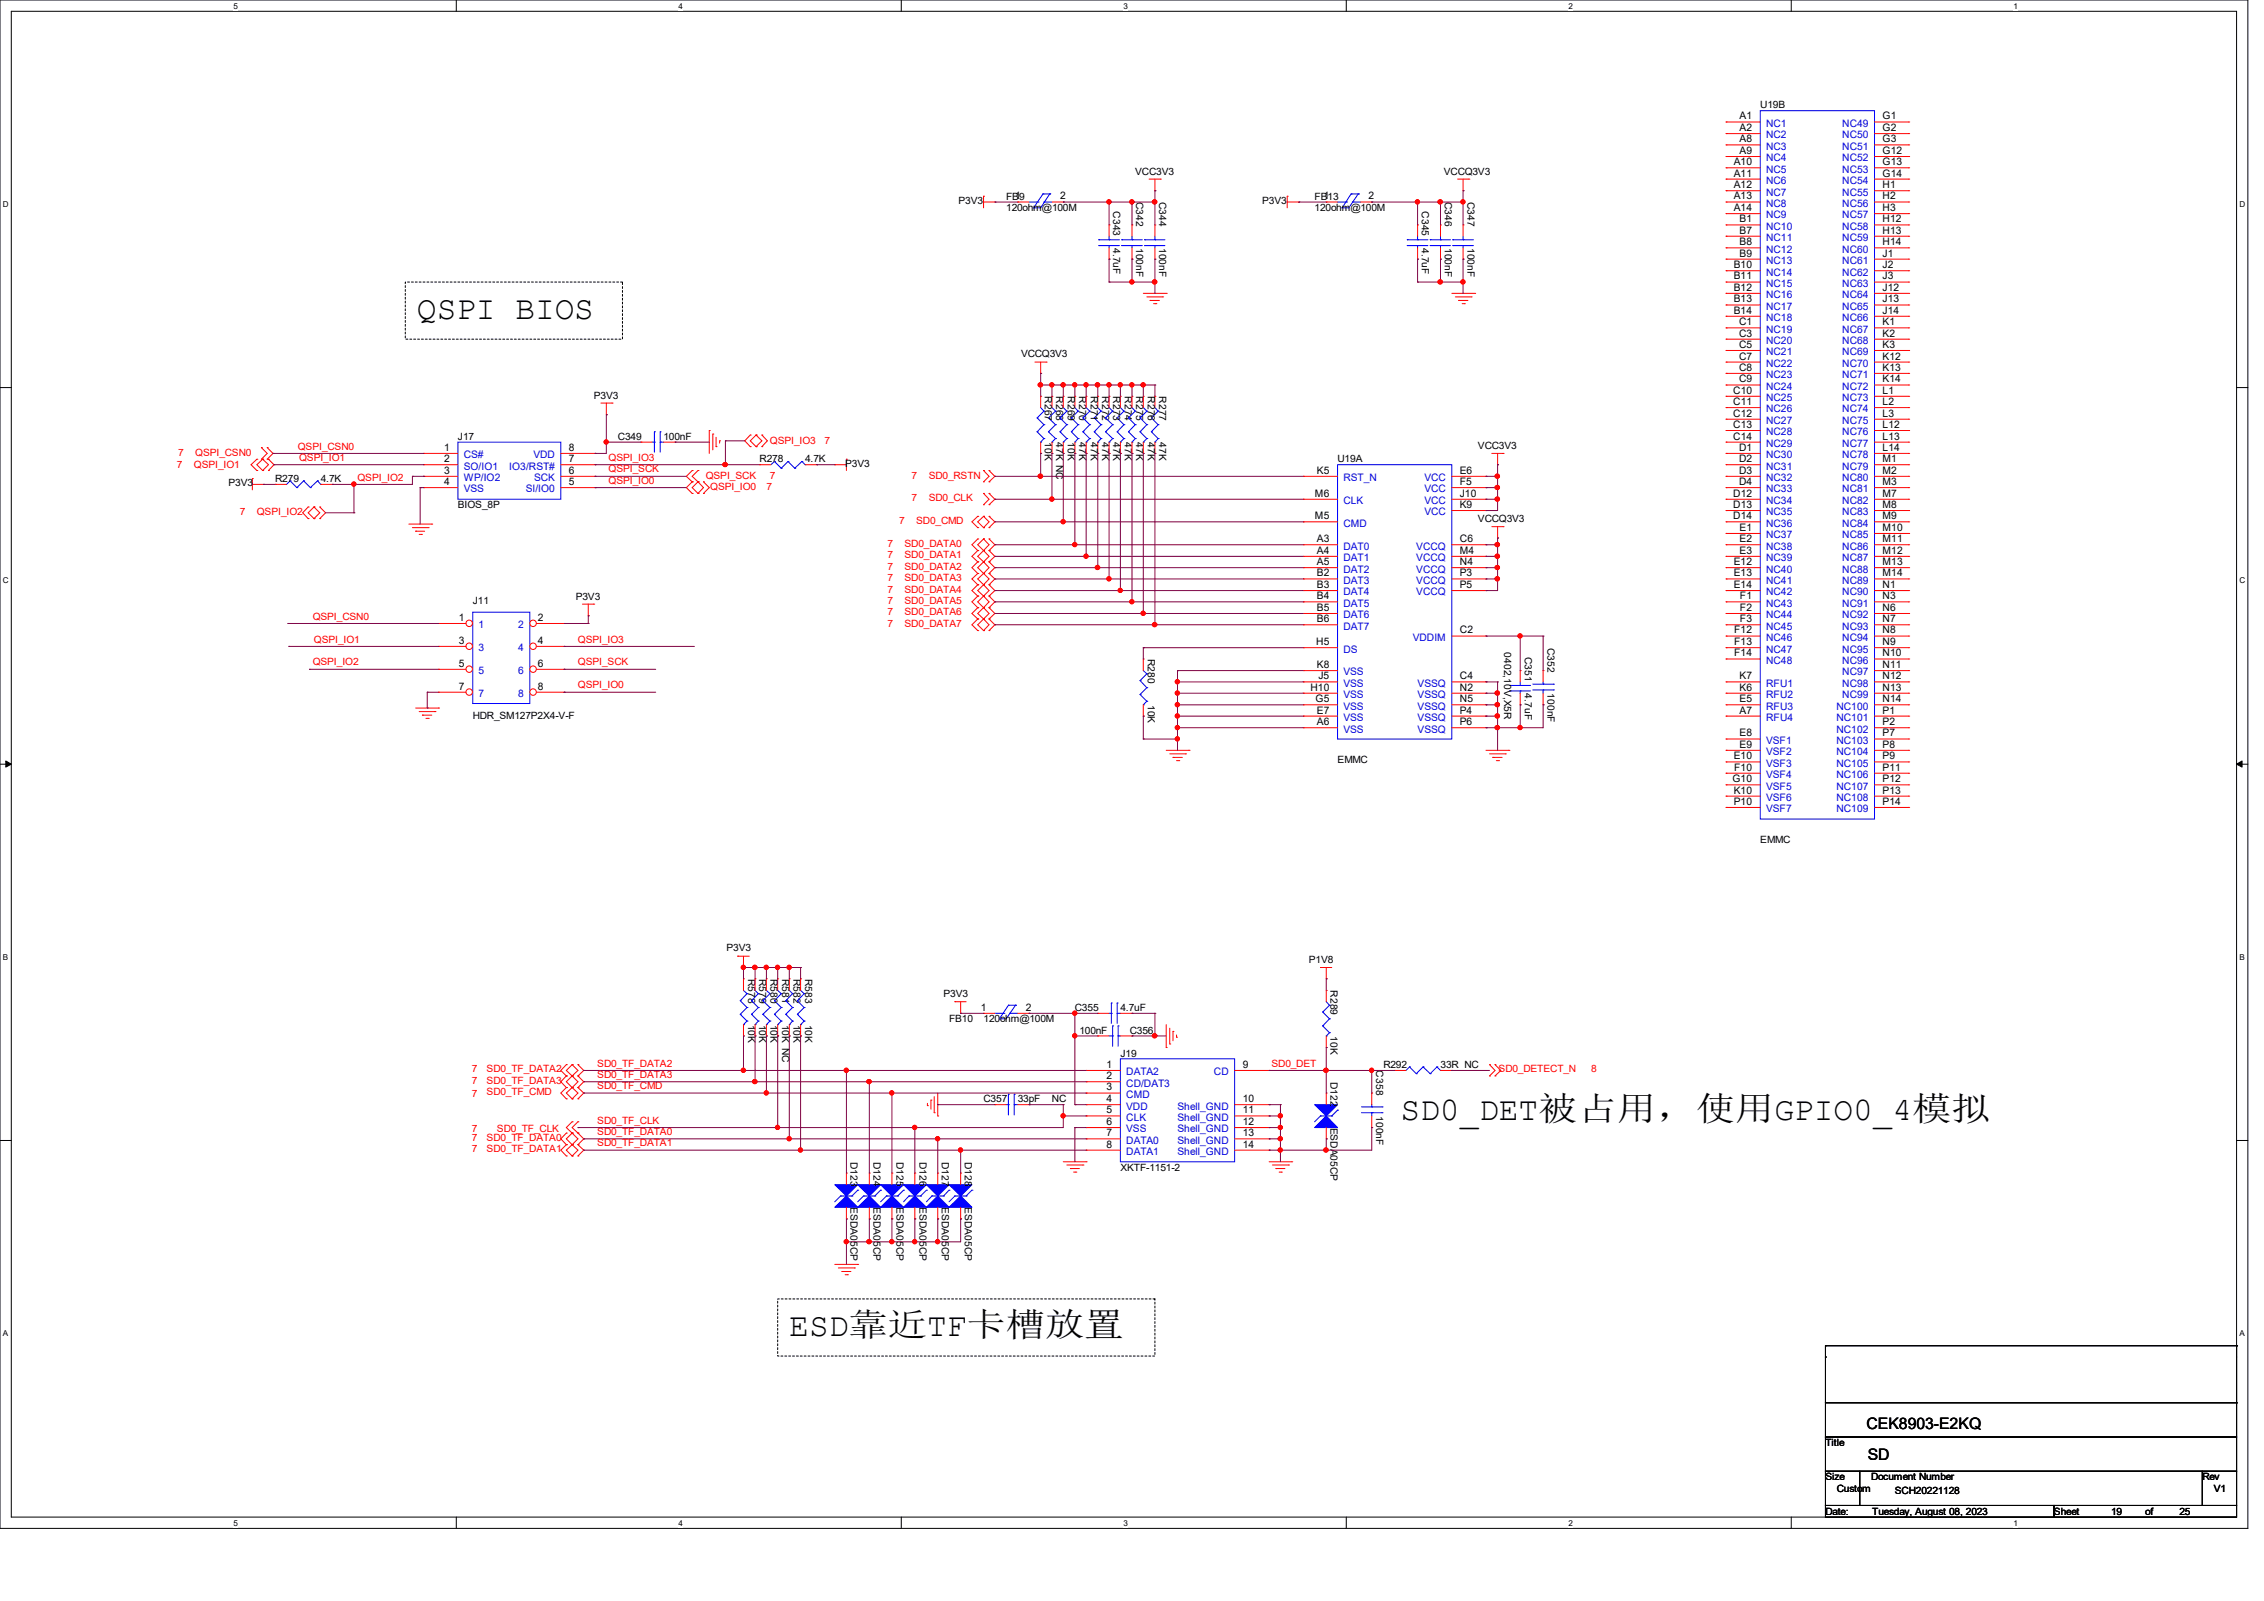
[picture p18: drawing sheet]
<svg xmlns="http://www.w3.org/2000/svg" width="297mm" height="210mm" viewBox="0 0 297 210" stroke-linecap="round" stroke-linejoin="round" font-family="sans-serif">
<defs><g id="words">
<g font-size="4.3">
<text x="54.7" y="41.9">QSPI BIOS</text>
<text x="183.7" y="147">SD0_DET被占用，使用GPIO0_4模拟</text>
<text x="103.5" y="175.3">ESD靠近TF卡槽放置</text>
</g>
<g font-size="2.1">
<text x="244.9" y="187.4">CEK8903-E2KQ</text>
<text x="245" y="191.5">SD</text>
</g>
<g font-size="1.4">
<text x="228.2" y="15.7">A1</text>
<text x="228.2" y="17.2">A2</text>
<text x="247" y="15.7">G1</text>
<text x="247" y="17.2">G2</text>
<text x="227.5" y="21.7">A10</text>
<text x="227.5" y="23.2">A11</text>
<text x="228.2" y="18.7">A8</text>
<text x="228.2" y="20.2">A9</text>
<text x="247" y="18.7">G3</text>
<text x="247" y="20.2">G12</text>
<text x="247" y="21.7">G13</text>
<text x="247" y="23.2">G14</text>
<text x="133.2" y="26.2">1</text>
<text x="139.1" y="26.2">2</text>
<text x="173.7" y="26.2">1</text>
<text x="179.5" y="26.2">2</text>
<text x="227.5" y="24.7">A12</text>
<text x="227.5" y="26.2">A13</text>
<text x="227.5" y="27.7">A14</text>
<text x="228.2" y="29.2">B1</text>
<text x="247" y="24.7">H1</text>
<text x="247" y="26.2">H2</text>
<text x="247" y="27.7">H3</text>
<text x="247" y="29.2">H12</text>
<text x="227.5" y="35.2">B10</text>
<text x="228.2" y="30.6">B7</text>
<text x="228.2" y="32.2">B8</text>
<text x="228.2" y="33.7">B9</text>
<text x="247" y="30.6">H13</text>
<text x="247" y="32.2">H14</text>
<text x="247" y="33.7">J1</text>
<text x="247" y="35.2">J2</text>
<text x="227.5" y="36.7">B11</text>
<text x="227.5" y="38.1">B12</text>
<text x="227.5" y="39.7">B13</text>
<text x="227.5" y="41.1">B14</text>
<text x="247" y="36.7">J3</text>
<text x="247" y="38.1">J12</text>
<text x="247" y="39.7">J13</text>
<text x="247" y="41.1">J14</text>
<text x="228.1" y="42.7">C1</text>
<text x="228.1" y="44.2">C3</text>
<text x="228.1" y="45.6">C5</text>
<text x="228.1" y="47.2">C7</text>
<text x="247" y="42.7">K1</text>
<text x="247" y="44.2">K2</text>
<text x="247" y="45.6">K3</text>
<text x="247" y="47.2">K12</text>
<text x="227.4" y="51.6">C10</text>
<text x="227.4" y="53.1">C11</text>
<text x="228.1" y="48.6">C8</text>
<text x="228.1" y="50.2">C9</text>
<text x="247" y="48.6">K13</text>
<text x="247" y="50.2">K14</text>
<text x="247" y="51.6">L1</text>
<text x="247" y="53.1">L2</text>
<text x="58.3" y="59.1">1</text>
<text x="74.6" y="59.1">8</text>
<text x="227.4" y="54.7">C12</text>
<text x="227.4" y="56.1">C13</text>
<text x="227.4" y="57.7">C14</text>
<text x="228.1" y="59.1">D1</text>
<text x="247" y="54.7">L3</text>
<text x="247" y="56.1">L12</text>
<text x="247" y="57.7">L13</text>
<text x="247" y="59.1">L14</text>
<text x="58.3" y="60.6">2</text>
<text x="58.3" y="62.1">3</text>
<text x="58.3" y="63.6">4</text>
<text x="74.6" y="63.6">5</text>
<text x="74.6" y="62.1">6</text>
<text x="74.6" y="60.6">7</text>
<text x="172.5" y="65.2">M6</text>
<text x="172.8" y="62.1">K5</text>
<text x="191.5" y="62.1">E6</text>
<text x="191.5" y="63.6">F5</text>
<text x="191.5" y="65.2">J10</text>
<text x="227.4" y="65.2">D12</text>
<text x="228.1" y="60.6">D2</text>
<text x="228.1" y="62.1">D3</text>
<text x="228.1" y="63.6">D4</text>
<text x="247" y="60.6">M1</text>
<text x="247" y="62.1">M2</text>
<text x="247" y="63.6">M3</text>
<text x="247" y="65.2">M7</text>
<text x="172.5" y="68.1">M5</text>
<text x="172.8" y="71.1">A3</text>
<text x="191.5" y="66.6">K9</text>
<text x="191.5" y="71.1">C6</text>
<text x="227.4" y="66.6">D13</text>
<text x="227.4" y="68.1">D14</text>
<text x="228.2" y="69.6">E1</text>
<text x="228.2" y="71.1">E2</text>
<text x="247" y="66.6">M8</text>
<text x="247" y="68.1">M9</text>
<text x="247" y="69.6">M10</text>
<text x="247" y="71.1">M11</text>
<text x="172.8" y="72.6">A4</text>
<text x="172.8" y="74.1">A5</text>
<text x="172.8" y="75.6">B2</text>
<text x="172.8" y="77.1">B3</text>
<text x="191.5" y="72.6">M4</text>
<text x="191.5" y="74.1">N4</text>
<text x="191.5" y="75.6">P3</text>
<text x="191.5" y="77.1">P5</text>
<text x="227.5" y="74.1">E12</text>
<text x="227.5" y="75.6">E13</text>
<text x="227.5" y="77.1">E14</text>
<text x="228.2" y="72.6">E3</text>
<text x="247" y="72.6">M12</text>
<text x="247" y="74.1">M13</text>
<text x="247" y="75.6">M14</text>
<text x="247" y="77.1">N1</text>
<text x="60.2" y="81.4">1</text>
<text x="70.6" y="81.4">2</text>
<text x="172.8" y="78.6">B4</text>
<text x="172.8" y="80.1">B5</text>
<text x="172.8" y="81.6">B6</text>
<text x="191.5" y="83.1">C2</text>
<text x="227.5" y="83.1">F12</text>
<text x="228.3" y="78.6">F1</text>
<text x="228.3" y="80.1">F2</text>
<text x="228.3" y="81.6">F3</text>
<text x="247" y="78.6">N3</text>
<text x="247" y="80.1">N6</text>
<text x="247" y="81.6">N7</text>
<text x="247" y="83.1">N8</text>
<text x="60.2" y="84.5">3</text>
<text x="60.2" y="87.5">5</text>
<text x="70.6" y="84.5">4</text>
<text x="70.6" y="87.5">6</text>
<text x="172.7" y="84.6">H5</text>
<text x="172.8" y="87.6">K8</text>
<text x="173" y="89.1">J5</text>
<text x="191.5" y="89.1">C4</text>
<text x="227.5" y="84.6">F13</text>
<text x="227.5" y="86.1">F14</text>
<text x="228.2" y="89.1">K7</text>
<text x="247" y="84.6">N9</text>
<text x="247" y="86.1">N10</text>
<text x="247" y="87.6">N11</text>
<text x="247" y="89.1">N12</text>
<text x="60.2" y="90.5">7</text>
<text x="70.6" y="90.5">8</text>
<text x="171.9" y="90.6">H10</text>
<text x="172.6" y="92.1">G5</text>
<text x="172.8" y="93.6">E7</text>
<text x="172.8" y="95.1">A6</text>
<text x="191.5" y="90.6">N2</text>
<text x="191.5" y="92.1">N5</text>
<text x="191.5" y="93.6">P4</text>
<text x="191.5" y="95.1">P6</text>
<text x="228.2" y="90.6">K6</text>
<text x="228.2" y="92.1">E5</text>
<text x="228.2" y="93.6">A7</text>
<text x="247" y="90.6">N13</text>
<text x="247" y="92.1">N14</text>
<text x="247" y="93.6">P1</text>
<text x="247" y="95.1">P2</text>
<text x="227.5" y="99.6">E10</text>
<text x="227.5" y="101.1">F10</text>
<text x="228.2" y="96.6">E8</text>
<text x="228.2" y="98.1">E9</text>
<text x="247" y="96.6">P7</text>
<text x="247" y="98.1">P8</text>
<text x="247" y="99.6">P9</text>
<text x="247" y="101.1">P11</text>
<text x="227.3" y="102.6">G10</text>
<text x="227.5" y="104.1">K10</text>
<text x="227.5" y="105.6">P10</text>
<text x="247" y="102.6">P12</text>
<text x="247" y="104.1">P13</text>
<text x="247" y="105.6">P14</text>
<text x="128.7" y="132.6">1</text>
<text x="134.6" y="132.6">2</text>
<text x="145.2" y="140.1">1</text>
<text x="145.2" y="141.6">2</text>
<text x="145.2" y="143">3</text>
<text x="163" y="140.1">9</text>
<text x="145.2" y="144.6">4</text>
<text x="145.2" y="146">5</text>
<text x="145.2" y="147.6">6</text>
<text x="145.2" y="149.1">7</text>
<text x="163" y="144.6">10</text>
<text x="163" y="146">11</text>
<text x="163" y="147.6">12</text>
<text x="163" y="149.1">13</text>
<text x="145.2" y="150.5">8</text>
<text x="163" y="150.5">14</text>
</g>
<g font-size="1.4" fill="#00c">
<text x="231.7" y="16.6">NC1</text>
<text x="241.7" y="16.6">NC49</text>
<text x="231.7" y="18.2">NC2</text>
<text x="231.7" y="19.6">NC3</text>
<text x="231.7" y="21.2">NC4</text>
<text x="231.7" y="22.6">NC5</text>
<text x="241.7" y="18.2">NC50</text>
<text x="241.7" y="19.6">NC51</text>
<text x="241.7" y="21.2">NC52</text>
<text x="241.7" y="22.6">NC53</text>
<text x="231.7" y="24.1">NC6</text>
<text x="231.7" y="25.7">NC7</text>
<text x="231.7" y="27.1">NC8</text>
<text x="231.7" y="28.7">NC9</text>
<text x="241.7" y="24.1">NC54</text>
<text x="241.7" y="25.7">NC55</text>
<text x="241.7" y="27.1">NC56</text>
<text x="241.7" y="28.7">NC57</text>
<text x="231.7" y="30.1">NC10</text>
<text x="231.7" y="31.6">NC11</text>
<text x="231.7" y="33.1">NC12</text>
<text x="231.7" y="34.6">NC13</text>
<text x="241.7" y="30.1">NC58</text>
<text x="241.7" y="31.6">NC59</text>
<text x="241.7" y="33.1">NC60</text>
<text x="241.7" y="34.6">NC61</text>
<text x="231.7" y="36.2">NC14</text>
<text x="231.7" y="37.6">NC15</text>
<text x="231.7" y="39.1">NC16</text>
<text x="231.7" y="40.6">NC17</text>
<text x="241.7" y="36.2">NC62</text>
<text x="241.7" y="37.6">NC63</text>
<text x="241.7" y="39.1">NC64</text>
<text x="241.7" y="40.6">NC65</text>
<text x="231.7" y="42.1">NC18</text>
<text x="231.7" y="43.6">NC19</text>
<text x="231.7" y="45.1">NC20</text>
<text x="231.7" y="46.6">NC21</text>
<text x="241.7" y="42.1">NC66</text>
<text x="241.7" y="43.6">NC67</text>
<text x="241.7" y="45.1">NC68</text>
<text x="241.7" y="46.6">NC69</text>
<text x="231.7" y="48.1">NC22</text>
<text x="231.7" y="49.6">NC23</text>
<text x="231.7" y="51.1">NC24</text>
<text x="231.7" y="52.6">NC25</text>
<text x="241.7" y="48.1">NC70</text>
<text x="241.7" y="49.6">NC71</text>
<text x="241.7" y="51.1">NC72</text>
<text x="241.7" y="52.6">NC73</text>
<text x="231.7" y="54.1">NC26</text>
<text x="231.7" y="55.6">NC27</text>
<text x="231.7" y="57.1">NC28</text>
<text x="231.7" y="58.6">NC29</text>
<text x="241.7" y="54.1">NC74</text>
<text x="241.7" y="55.6">NC75</text>
<text x="241.7" y="57.1">NC76</text>
<text x="241.7" y="58.6">NC77</text>
<text x="60.8" y="60.1">CS#</text>
<text x="60.8" y="61.6">SO/IO1</text>
<text x="60.8" y="63.1">WP/IO2</text>
<text x="60.8" y="64.6">VSS</text>
<text x="66.8" y="61.6">IO3/RST#</text>
<text x="69" y="64.6">SI/IO0</text>
<text x="70" y="60.1">VDD</text>
<text x="70.1" y="63.1">SCK</text>
<text x="176.2" y="63.1">RST_N</text>
<text x="186.9" y="63.1">VCC</text>
<text x="186.9" y="64.6">VCC</text>
<text x="231.7" y="60.1">NC30</text>
<text x="231.7" y="61.6">NC31</text>
<text x="231.7" y="63.1">NC32</text>
<text x="231.7" y="64.6">NC33</text>
<text x="241.7" y="60.1">NC78</text>
<text x="241.7" y="61.6">NC79</text>
<text x="241.7" y="63.1">NC80</text>
<text x="241.7" y="64.6">NC81</text>
<text x="176.2" y="66.1">CLK</text>
<text x="176.2" y="69.1">CMD</text>
<text x="186.9" y="66.1">VCC</text>
<text x="186.9" y="67.6">VCC</text>
<text x="231.7" y="66.1">NC34</text>
<text x="231.7" y="67.6">NC35</text>
<text x="231.7" y="69.1">NC36</text>
<text x="231.7" y="70.6">NC37</text>
<text x="241.7" y="66.1">NC82</text>
<text x="241.7" y="67.6">NC83</text>
<text x="241.7" y="69.1">NC84</text>
<text x="241.7" y="70.6">NC85</text>
<text x="176.2" y="72.1">DAT0</text>
<text x="176.2" y="73.6">DAT1</text>
<text x="176.2" y="75.1">DAT2</text>
<text x="176.2" y="76.6">DAT3</text>
<text x="185.8" y="72.1">VCCQ</text>
<text x="185.8" y="73.6">VCCQ</text>
<text x="185.8" y="75.1">VCCQ</text>
<text x="185.8" y="76.6">VCCQ</text>
<text x="231.7" y="72.1">NC38</text>
<text x="231.7" y="73.6">NC39</text>
<text x="231.7" y="75.1">NC40</text>
<text x="231.7" y="76.6">NC41</text>
<text x="241.7" y="72.1">NC86</text>
<text x="241.7" y="73.6">NC87</text>
<text x="241.7" y="75.1">NC88</text>
<text x="241.7" y="76.6">NC89</text>
<text x="62.8" y="82.4">1</text>
<text x="68" y="82.4">2</text>
<text x="176.2" y="78.1">DAT4</text>
<text x="176.2" y="79.6">DAT5</text>
<text x="176.2" y="81.1">DAT6</text>
<text x="176.2" y="82.6">DAT7</text>
<text x="185.8" y="78.1">VCCQ</text>
<text x="231.7" y="78.1">NC42</text>
<text x="231.7" y="79.6">NC43</text>
<text x="231.7" y="81.1">NC44</text>
<text x="231.7" y="82.6">NC45</text>
<text x="241.7" y="78.1">NC90</text>
<text x="241.7" y="79.6">NC91</text>
<text x="241.7" y="81.1">NC92</text>
<text x="241.7" y="82.6">NC93</text>
<text x="62.8" y="85.4">3</text>
<text x="62.8" y="88.4">5</text>
<text x="68" y="85.4">4</text>
<text x="68" y="88.4">6</text>
<text x="176.2" y="85.6">DS</text>
<text x="176.2" y="88.6">VSS</text>
<text x="185.3" y="84.1">VDDIM</text>
<text x="231.7" y="84.1">NC46</text>
<text x="231.7" y="85.6">NC47</text>
<text x="231.7" y="87.1">NC48</text>
<text x="241.7" y="84.1">NC94</text>
<text x="241.7" y="85.6">NC95</text>
<text x="241.7" y="87.1">NC96</text>
<text x="241.7" y="88.6">NC97</text>
<text x="62.8" y="91.4">7</text>
<text x="68" y="91.4">8</text>
<text x="176.2" y="90.1">VSS</text>
<text x="176.2" y="91.6">VSS</text>
<text x="176.2" y="93.1">VSS</text>
<text x="176.2" y="94.6">VSS</text>
<text x="186" y="90.1">VSSQ</text>
<text x="186" y="91.6">VSSQ</text>
<text x="186" y="93.1">VSSQ</text>
<text x="186" y="94.6">VSSQ</text>
<text x="231.7" y="90.1">RFU1</text>
<text x="231.7" y="91.6">RFU2</text>
<text x="231.7" y="93.1">RFU3</text>
<text x="231.7" y="94.6">RFU4</text>
<text x="240.9" y="93.1">NC100</text>
<text x="240.9" y="94.6">NC101</text>
<text x="241.7" y="90.1">NC98</text>
<text x="241.7" y="91.6">NC99</text>
<text x="176.2" y="96.1">VSS</text>
<text x="186" y="96.1">VSSQ</text>
<text x="231.7" y="97.6">VSF1</text>
<text x="231.7" y="99.1">VSF2</text>
<text x="231.7" y="100.6">VSF3</text>
<text x="240.9" y="96.1">NC102</text>
<text x="240.9" y="97.6">NC103</text>
<text x="240.9" y="99.1">NC104</text>
<text x="240.9" y="100.6">NC105</text>
<text x="231.7" y="102.1">VSF4</text>
<text x="231.7" y="103.6">VSF5</text>
<text x="231.7" y="105.1">VSF6</text>
<text x="231.7" y="106.6">VSF7</text>
<text x="240.9" y="102.1">NC106</text>
<text x="240.9" y="103.6">NC107</text>
<text x="240.9" y="105.1">NC108</text>
<text x="240.9" y="106.6">NC109</text>
<text x="147.7" y="141.1">DATA2</text>
<text x="147.7" y="142.5">CD/DAT3</text>
<text x="159.3" y="141.1">CD</text>
<text x="147.7" y="144">CMD</text>
<text x="147.7" y="145.5">VDD</text>
<text x="147.7" y="147">CLK</text>
<text x="147.7" y="148.5">VSS</text>
<text x="154.5" y="145.5">Shell_GND</text>
<text x="154.5" y="147">Shell_GND</text>
<text x="154.5" y="148.5">Shell_GND</text>
<text x="147.7" y="150">DATA0</text>
<text x="147.7" y="151.5">DATA1</text>
<text x="154.5" y="150">Shell_GND</text>
<text x="154.5" y="151.5">Shell_GND</text>
</g>
<g font-size="1.3">
<text x="230.9" y="14.2">U19B</text>
<text x="148.9" y="22.9">VCC3V3</text>
<text x="189.4" y="22.9">VCCQ3V3</text>
<text x="125.7" y="26.8">P3V3</text>
<text x="132" y="26.2">FB9</text>
<text x="132" y="27.7">120ohm@100M</text>
<text x="146.1" y="27.7" transform="rotate(90 146.1 27.7)">C343</text>
<text x="149.1" y="26.5" transform="rotate(90 149.1 26.5)">C342</text>
<text x="152.1" y="26.5" transform="rotate(90 152.1 26.5)">C344</text>
<text x="165.6" y="26.8">P3V3</text>
<text x="172.5" y="26.2">FB13</text>
<text x="172.5" y="27.7">120ohm@100M</text>
<text x="186.5" y="27.7" transform="rotate(90 186.5 27.7)">C345</text>
<text x="189.5" y="26.5" transform="rotate(90 189.5 26.5)">C346</text>
<text x="192.5" y="26.5" transform="rotate(90 192.5 26.5)">C347</text>
<text x="146.1" y="32.5" transform="rotate(90 146.1 32.5)">4.7uF</text>
<text x="149.1" y="32.5" transform="rotate(90 149.1 32.5)">100nF</text>
<text x="152.1" y="32.5" transform="rotate(90 152.1 32.5)">100nF</text>
<text x="186.5" y="32.5" transform="rotate(90 186.5 32.5)">4.7uF</text>
<text x="189.5" y="32.5" transform="rotate(90 189.5 32.5)">100nF</text>
<text x="192.5" y="32.5" transform="rotate(90 192.5 32.5)">100nF</text>
<text x="133.9" y="46.9">VCCQ3V3</text>
<text x="77.9" y="52.3">P3V3</text>
<text x="137.1" y="52" transform="rotate(90 137.1 52)">R267</text>
<text x="138.6" y="52" transform="rotate(90 138.6 52)">R268</text>
<text x="140.1" y="52" transform="rotate(90 140.1 52)">R269</text>
<text x="141.6" y="52" transform="rotate(90 141.6 52)">R270</text>
<text x="143.1" y="52" transform="rotate(90 143.1 52)">R271</text>
<text x="144.6" y="52" transform="rotate(90 144.6 52)">R272</text>
<text x="146.1" y="52" transform="rotate(90 146.1 52)">R273</text>
<text x="147.6" y="52" transform="rotate(90 147.6 52)">R274</text>
<text x="149.1" y="52" transform="rotate(90 149.1 52)">R275</text>
<text x="150.6" y="52" transform="rotate(90 150.6 52)">R276</text>
<text x="152.1" y="52" transform="rotate(90 152.1 52)">R277</text>
<text x="60.1" y="57.7">J17</text>
<text x="81.1" y="57.7">C349</text>
<text x="87" y="57.7">100nF</text>
<text x="137.1" y="58" transform="rotate(90 137.1 58)">10K</text>
<text x="138.6" y="58" transform="rotate(90 138.6 58)">47K NC</text>
<text x="140.1" y="58" transform="rotate(90 140.1 58)">10K</text>
<text x="141.6" y="58" transform="rotate(90 141.6 58)">47K</text>
<text x="143.1" y="58" transform="rotate(90 143.1 58)">47K</text>
<text x="144.6" y="58" transform="rotate(90 144.6 58)">47K</text>
<text x="146.1" y="58" transform="rotate(90 146.1 58)">47K</text>
<text x="147.6" y="58" transform="rotate(90 147.6 58)">47K</text>
<text x="149.1" y="58" transform="rotate(90 149.1 58)">47K</text>
<text x="150.6" y="58" transform="rotate(90 150.6 58)">47K</text>
<text x="152.1" y="58" transform="rotate(90 152.1 58)">47K</text>
<text x="193.9" y="58.9">VCC3V3</text>
<text x="30" y="63.8">P3V3</text>
<text x="36.1" y="63.2">R279</text>
<text x="42.1" y="63.2">4.7K</text>
<text x="99.7" y="60.7">R278</text>
<text x="105.6" y="60.7">4.7K</text>
<text x="110.9" y="61.3">P3V3</text>
<text x="175.5" y="60.7">U19A</text>
<text x="60.1" y="66.7">BIOS_8P</text>
<text x="193.9" y="68.5">VCCQ3V3</text>
<text x="62" y="79.2">J11</text>
<text x="75.5" y="78.7">P3V3</text>
<text x="150.6" y="86.4" transform="rotate(90 150.6 86.4)">R280</text>
<text x="197.3" y="85.6" transform="rotate(90 197.3 85.6)">0402,10V,X5R</text>
<text x="200" y="86.2" transform="rotate(90 200 86.2)">C351</text>
<text x="203" y="85" transform="rotate(90 203 85)">C352</text>
<text x="62" y="94.4">HDR_SM127P2X4-V-F</text>
<text x="150.6" y="92.5" transform="rotate(90 150.6 92.5)">10K</text>
<text x="200" y="90.9" transform="rotate(90 200 90.9)">4.7uF</text>
<text x="203" y="90.9" transform="rotate(90 203 90.9)">100nF</text>
<text x="175.5" y="100.1">EMMC</text>
<text x="230.9" y="110.6">EMMC</text>
<text x="95.3" y="124.8">P3V3</text>
<text x="98.1" y="128.4" transform="rotate(90 98.1 128.4)">R578</text>
<text x="99.6" y="128.4" transform="rotate(90 99.6 128.4)">R579</text>
<text x="101.1" y="128.4" transform="rotate(90 101.1 128.4)">R580</text>
<text x="102.6" y="128.4" transform="rotate(90 102.6 128.4)">R581</text>
<text x="104.1" y="128.4" transform="rotate(90 104.1 128.4)">R582</text>
<text x="105.6" y="128.4" transform="rotate(90 105.6 128.4)">R583</text>
<text x="123.8" y="130.8">P3V3</text>
<text x="171.7" y="126.3">P1V8</text>
<text x="174.5" y="129.9" transform="rotate(90 174.5 129.9)">R289</text>
<text x="98.1" y="134.4" transform="rotate(90 98.1 134.4)">10K</text>
<text x="99.6" y="134.4" transform="rotate(90 99.6 134.4)">10K</text>
<text x="101.1" y="134.4" transform="rotate(90 101.1 134.4)">10K</text>
<text x="102.6" y="134.4" transform="rotate(90 102.6 134.4)">10K NC</text>
<text x="104.1" y="134.4" transform="rotate(90 104.1 134.4)">10K</text>
<text x="105.6" y="134.4" transform="rotate(90 105.6 134.4)">10K</text>
<text x="124.5" y="134.1">FB10</text>
<text x="129" y="134.1">120ohm@100M</text>
<text x="141" y="132.6">C355</text>
<text x="141.6" y="135.6">100nF</text>
<text x="147" y="132.6">4.7uF</text>
<text x="148.2" y="135.6">C356</text>
<text x="174.5" y="135.9" transform="rotate(90 174.5 135.9)">10K</text>
<text x="147" y="138.6">J19</text>
<text x="174.5" y="141.9" transform="rotate(90 174.5 141.9)">D122</text>
<text x="180.6" y="140.4" transform="rotate(90 180.6 140.4)">C358</text>
<text x="181.5" y="140.1">R292</text>
<text x="189" y="140.1">33R NC</text>
<text x="129" y="144.6">C357</text>
<text x="133.5" y="144.6">33pF</text>
<text x="138" y="144.6">NC</text>
<text x="174.5" y="147.9" transform="rotate(90 174.5 147.9)">ESDA05CP</text>
<text x="180.6" y="146.4" transform="rotate(90 180.6 146.4)">100nF</text>
<text x="111.6" y="152.4" transform="rotate(90 111.6 152.4)">D123</text>
<text x="114.6" y="152.4" transform="rotate(90 114.6 152.4)">D124</text>
<text x="117.6" y="152.4" transform="rotate(90 117.6 152.4)">D125</text>
<text x="120.6" y="152.4" transform="rotate(90 120.6 152.4)">D126</text>
<text x="123.6" y="152.4" transform="rotate(90 123.6 152.4)">D127</text>
<text x="126.6" y="152.4" transform="rotate(90 126.6 152.4)">D128</text>
<text x="147" y="153.6">XKTF-1151-2</text>
<text x="111.6" y="158.4" transform="rotate(90 111.6 158.4)">ESDA05CP</text>
<text x="114.6" y="158.4" transform="rotate(90 114.6 158.4)">ESDA05CP</text>
<text x="117.6" y="158.4" transform="rotate(90 117.6 158.4)">ESDA05CP</text>
<text x="120.6" y="158.4" transform="rotate(90 120.6 158.4)">ESDA05CP</text>
<text x="123.6" y="158.4" transform="rotate(90 123.6 158.4)">ESDA05CP</text>
<text x="126.6" y="158.4" transform="rotate(90 126.6 158.4)">ESDA05CP</text>
<text x="239.5" y="189.7">Title</text>
<text x="239.5" y="194.2">Size</text>
<text x="241" y="195.7">Custom</text>
<text x="245.5" y="194.2">Document Number</text>
<text x="248.6" y="196">SCH20221128</text>
<text x="288.9" y="194.2">Rev</text>
<text x="290.4" y="195.7">V1</text>
<text x="239.5" y="198.7">Date:</text>
<text x="245.6" y="198.7">Tuesday, August 08, 2023</text>
<text x="269.5" y="198.7">Sheet</text>
<text x="276.9" y="198.7">19</text>
<text x="281.4" y="198.7">of</text>
<text x="285.9" y="198.7">25</text>
</g>
<g font-size="1.3" fill="#f00">
<text x="23.4" y="59.8">7</text>
<text x="25.6" y="59.8">QSPI_CSN0</text>
<text x="39.1" y="59">QSPI_CSN0</text>
<text x="101" y="58.3">QSPI_IO3</text>
<text x="108.2" y="58.3">7</text>
<text x="23.2" y="61.4">7</text>
<text x="25.4" y="61.4">QSPI_IO1</text>
<text x="39.2" y="60.5">QSPI_IO1</text>
<text x="46.9" y="63">QSPI_IO2</text>
<text x="79.8" y="60.5">QSPI_IO3</text>
<text x="79.8" y="62">QSPI_SCK</text>
<text x="79.8" y="63.5">QSPI_IO0</text>
<text x="92.6" y="62.8">QSPI_SCK</text>
<text x="93.2" y="64.3">QSPI_IO0</text>
<text x="100.5" y="64.3">7</text>
<text x="101" y="62.8">7</text>
<text x="119.6" y="62.8">7</text>
<text x="119.6" y="65.7">7</text>
<text x="121.8" y="62.8">SD0_RSTN</text>
<text x="121.8" y="65.7">SD0_CLK</text>
<text x="31.5" y="67.6">7</text>
<text x="33.7" y="67.6">QSPI_IO2</text>
<text x="116.4" y="71.8">7</text>
<text x="117.9" y="68.8">7</text>
<text x="118.7" y="71.8">SD0_DATA0</text>
<text x="120.2" y="68.8">SD0_CMD</text>
<text x="116.4" y="73.2">7</text>
<text x="116.4" y="74.8">7</text>
<text x="116.4" y="76.2">7</text>
<text x="116.4" y="77.8">7</text>
<text x="118.7" y="73.2">SD0_DATA1</text>
<text x="118.7" y="74.8">SD0_DATA2</text>
<text x="118.7" y="76.2">SD0_DATA3</text>
<text x="118.7" y="77.8">SD0_DATA4</text>
<text x="41" y="81.3">QSPI_CSN0</text>
<text x="116.4" y="79.2">7</text>
<text x="116.4" y="80.7">7</text>
<text x="116.4" y="82.3">7</text>
<text x="118.7" y="79.2">SD0_DATA5</text>
<text x="118.7" y="80.7">SD0_DATA6</text>
<text x="118.7" y="82.3">SD0_DATA7</text>
<text x="41" y="87.3">QSPI_IO2</text>
<text x="41.2" y="84.3">QSPI_IO1</text>
<text x="75.8" y="84.3">QSPI_IO3</text>
<text x="75.8" y="87.3">QSPI_SCK</text>
<text x="75.8" y="90.3">QSPI_IO0</text>
<text x="61.9" y="143.9">7</text>
<text x="61.9" y="140.7">7</text>
<text x="61.9" y="142.2">7</text>
<text x="63.8" y="143.7">SD0_TF_CMD</text>
<text x="63.8" y="140.7">SD0_TF_DATA2</text>
<text x="63.8" y="142.2">SD0_TF_DATA3</text>
<text x="78.4" y="139.9">SD0_TF_DATA2</text>
<text x="78.4" y="142.9">SD0_TF_CMD</text>
<text x="78.4" y="141.4">SD0_TF_DATA3</text>
<text x="166.8" y="139.9">SD0_DET</text>
<text x="196.6" y="140.7">SD0_DETECT_N</text>
<text x="208.8" y="140.7">8</text>
<text x="61.9" y="148.5">7</text>
<text x="61.9" y="149.7">7</text>
<text x="63.8" y="149.7">SD0_TF_DATA0</text>
<text x="65.2" y="148.5">SD0_TF_CLK</text>
<text x="78.4" y="148.9">SD0_TF_DATA0</text>
<text x="78.4" y="147.4">SD0_TF_CLK</text>
<text x="61.9" y="151.2">7</text>
<text x="63.8" y="151.2">SD0_TF_DATA1</text>
<text x="78.4" y="150.4">SD0_TF_DATA1</text>
</g>
<g font-size="1.1">
<text x="30.6" y="1.1">5</text>
<text x="89" y="1.1">4</text>
<text x="147.4" y="1.1">3</text>
<text x="205.8" y="1.1">2</text>
<text x="264.2" y="1.1">1</text>
<text x=".4" y="27.1">D</text>
<text x="293.8" y="27.1">D</text>
<text x=".4" y="76.5">C</text>
<text x="293.8" y="76.5">C</text>
<text x=".4" y="125.9">B</text>
<text x="293.8" y="125.9">B</text>
<text x=".4" y="175.3">A</text>
<text x="293.8" y="175.3">A</text>
<text x="30.6" y="200.2">5</text>
<text x="89" y="200.2">4</text>
<text x="147.4" y="200.2">3</text>
<text x="205.8" y="200.2">2</text>
<text x="264.2" y="200.2">1</text>
</g>
</g></defs>
<path d="M0 0h294.9v200.5h-294.9zM1.5 1.5h291.9v197.5h-291.9z" fill="none" stroke="#000" stroke-width=".13"/>
<g fill="#fff">
<path d="M30.6 .2h.6v1.2h-.6z"/>
<path d="M30.6 199.2h.6v1.2h-.6z"/>
</g>
<path d="M59.9 0v1.5M59.9 199v1.5" fill="none" stroke="#000" stroke-width=".13"/>
<g fill="#fff">
<path d="M89 .2h.6v1.2h-.6z"/>
<path d="M89 199.2h.6v1.2h-.6z"/>
</g>
<path d="M118.2 0v1.5M118.2 199v1.5" fill="none" stroke="#000" stroke-width=".13"/>
<g fill="#fff">
<path d="M147.4 .2h.6v1.2h-.6z"/>
<path d="M147.4 199.2h.6v1.2h-.6z"/>
</g>
<path d="M176.6 0v1.5M176.6 199v1.5" fill="none" stroke="#000" stroke-width=".13"/>
<g fill="#fff">
<path d="M205.8 .2h.6v1.2h-.6z"/>
<path d="M205.8 199.2h.6v1.2h-.6z"/>
</g>
<path d="M235 0v1.5M235 199v1.5" fill="none" stroke="#000" stroke-width=".13"/>
<g fill="#fff">
<path d="M264.2 .2h.6v1.2h-.6z"/>
<path d="M264.2 199.2h.6v1.2h-.6z"/>
<path d="M.4 26.2h.7v1.1h-.7z"/>
<path d="M293.8 26.2h.8v1.1h-.8z"/>
<path d="M.4 75.5h.7v1.2h-.7z"/>
<path d="M293.8 75.5h.8v1.2h-.8z"/>
</g>
<path d="M0 50.8h1.5M293.4 50.8h1.5" fill="none" stroke="#000" stroke-width=".13"/>
<g fill="#fff">
<path d="M.4 124.9h.7v1.2h-.7z"/>
<path d="M293.8 124.9h.7v1.2h-.7z"/>
</g>
<path d="M0 100.2h1.5M293.4 100.2h1.5" fill="none" stroke="#000" stroke-width=".13"/>
<path d="M.8 99.8l.7 .4-.7 .4zM293.4 100.2l.7-.4v.8z" fill="#000" stroke="#000" stroke-width=".13"/>
<g fill="#fff">
<path d="M.4 174.3h.7v1.2h-.7z"/>
<path d="M293.8 174.3h.7v1.2h-.7z"/>
</g>
<g fill="none" stroke="#000" stroke-width=".13">
<path d="M0 149.6h1.5M293.4 149.6h1.5M239.5 178h.1M239.5 176.5h.1M239.5 176.5v7.5M239.5 176.5h53.9M293.4 176.5h.1M293.4 176.5v7.5M239.5 184h53.9v4.5h-53.9zM239.5 188.5h53.9v4.5h-53.9zM239.5 193h4.5v4.5h-4.5zM239.5 197.5h30v1.5h-30z"/>
<path d="M244 193h44.9v4.5h-44.9zM269.5 197.5h23.9v1.5h-23.9zM288.9 193h4.5v4.5h-4.5zM293.4 184h.1"/>
</g>
<path d="M53.2 37h28.5v7.5h-28.5zM102 170.4h49.5v7.5h-49.5z" fill="none" stroke="#000" stroke-width=".13" stroke-dasharray=".3"/>
<g fill="none" stroke="#f00" stroke-width=".13">
<path d="M226.4 16h.1M226.4 17.5h.1M226.4 19h.1M226.4 16h4.5M226.4 17.5h4.5M226.4 19h4.5M245.9 16h4.5M245.9 17.5h4.5M245.9 19h4.5M250.4 16h.1M250.4 17.5h.1M250.4 19h.1"/>
<path d="M129 25.7h.1M129 26.5h1.5M129 25.7v1.6M130.5 26.5h.1M150 38.5h3M150.5 38.9h2M150.7 23.5h1.5M150.9 39.4h.1M150.9 39.4h1.2M151.3 39.8h.3M151.5 25h.1M151.5 23.5v1.5"/>
<path d="M151.6 39.8h.1M152.2 23.5h.1M152.5 38.9h.1M153 38.5h.1M168.9 25.7h.1M168.9 26.5h1.5M168.9 25.7v1.6M170.4 26.5h.1M190.5 38.5h3M190.9 38.9h2.1M191.2 23.5h1.5M191.3 39.4h.1"/>
<path d="M191.3 39.4h1.3M191.8 39.8h.3M191.9 25h.1M191.9 23.5v1.5M192.1 39.8h.1M192.7 23.5h.1M193 38.9h.1M193.5 38.5h.1M226.4 20.5h.1M226.4 22h.1M226.4 23.5h.1M226.4 25h.1"/>
<path d="M226.4 26.5h.1M226.4 28h.1M226.4 29.5h.1M226.4 31h.1M226.4 32.5h.1M226.4 34h.1M226.4 35.5h.1M226.4 37h.1M226.4 38.5h.1M226.4 26.5h4.5M226.4 23.5h4.5M226.4 38.5h4.5"/>
<path d="M226.4 20.5h4.5M226.4 22h4.5M226.4 25h4.5M226.4 28h4.5M226.4 29.5h4.5M226.4 31h4.5M226.4 32.5h4.5M226.4 34h4.5M226.4 35.5h4.5M226.4 37h4.5M245.9 26.5h4.5M245.9 23.5h4.5"/>
<path d="M245.9 38.5h4.5M245.9 20.5h4.5M245.9 22h4.5M245.9 25h4.5M245.9 28h4.5M245.9 29.5h4.5M245.9 31h4.5M245.9 32.5h4.5M245.9 34h4.5M245.9 35.5h4.5M245.9 37h4.5M250.4 20.5h.1"/>
<path d="M250.4 22h.1M250.4 23.5h.1M250.4 25h.1M250.4 26.5h.1M250.4 28h.1M250.4 29.5h.1M250.4 31h.1M250.4 32.5h.1M250.4 34h.1M250.4 35.5h.1M250.4 37h.1M250.4 38.5h.1"/>
<path d="M34.3 58.7h.1M34.3 58.7l.8 .8-.8 .7M35.1 58.7h.1M35.1 58.7l.7 .8-.7 .7M78.8 52.9h1.5M79.5 54.4h.1M79.5 52.9v1.5M80.3 52.9h.1M93 56.5h.1M93 56.5v3M93.5 56.9h.1M93.5 56.9v2.1"/>
<path d="M93.9 58.6h.1M93.9 57.4v1.2M94.4 57.8h.1M94.4 57.8v.3M98.4 58.6h.1M98.4 57.1h.1M98.4 57.1l-.7 .7 .7 .8M99.2 57.1h.1M99.2 58.6h.1M99.2 57.1l-.8 .7 .8 .8M99.2 57.1l.7 .7-.7 .8M99.9 58.6h.1"/>
<path d="M99.9 57.1h.1M99.9 57.1l.8 .7-.8 .8M135.8 47.5h1.4M136.5 49h.1M136.5 47.5v1.5M137.2 47.5h.1M138 52h.1M138 59.5h.1M138 52v1.5M138 58v1.5M141 52h.1M141 59.5h.1"/>
<path d="M141 52v1.5M141 58v1.5M144 52h.1M144 59.5h.1M144 52v1.5M144 58v1.5M147 52h.1M147 59.5h.1M147 52v1.5M147 58v1.5M195.7 59.5h1.5M196.5 59.5v1.5"/>
<path d="M197.2 59.5h.1M226.4 40h.1M226.4 41.5h.1M226.4 43h.1M226.4 44.5h.1M226.4 46h.1M226.4 47.5h.1M226.4 49h.1M226.4 50.5h.1M226.4 52h.1M226.4 53.5h.1M226.4 55h.1"/>
<path d="M226.4 56.5h.1M226.4 58h.1M226.4 59.5h.1M226.4 47.5h4.5M226.4 59.5h4.5M226.4 40h4.5M226.4 41.5h4.5M226.4 43h4.5M226.4 44.5h4.5M226.4 46h4.5M226.4 49h4.5M226.4 50.5h4.5"/>
<path d="M226.4 52h4.5M226.4 53.5h4.5M226.4 55h4.5M226.4 56.5h4.5M226.4 58h4.5M245.9 47.5h4.5M245.9 59.5h4.5M245.9 40h4.5M245.9 41.5h4.5M245.9 43h4.5M245.9 44.5h4.5M245.9 46h4.5"/>
<path d="M245.9 49h4.5M245.9 50.5h4.5M245.9 52h4.5M245.9 53.5h4.5M245.9 55h4.5M245.9 56.5h4.5M245.9 58h4.5M250.4 40h.1M250.4 41.5h.1M250.4 43h.1M250.4 44.5h.1M250.4 46h.1"/>
<path d="M250.4 47.5h.1M250.4 49h.1M250.4 50.5h.1M250.4 52h.1M250.4 53.5h.1M250.4 55h.1M250.4 56.5h.1M250.4 58h.1M250.4 59.5h.1M33.1 62.8h.1M33.1 63.5h1.5M33.1 62.8v1.5"/>
<path d="M33.7 61.7h.1M33.7 60.2h.1M33.7 60.2l-.8 .8 .8 .7M34.3 60.2h.1M34.5 60.2h.1M34.5 61.7h.1M34.5 60.2l.7 .8-.7 .7M34.5 60.2l-.8 .8 .8 .7M34.6 63.5h.1M35.1 60.2h.1M35.2 61.7h.1M35.2 60.2h.1"/>
<path d="M35.2 60.2l.7 .8-.7 .7M40.4 66.5h.1M40.4 68h.1M40.4 66.5l-.7 .8 .7 .7M41.2 68h.1M41.2 66.5h.1M41.2 66.5l.8 .8-.8 .7M41.2 66.5l-.8 .8 .8 .7M42 66.5h.1M42 68h.1M42 66.5l.7 .8-.7 .7M53.6 68.7h3"/>
<path d="M54.1 69.2h2.1M54.5 69.7h.1M54.5 69.7h1.2M55 70.1h.3M55.3 70.1h.1M56.2 69.2h.1M56.6 68.7h.1M76.4 79.2h1.5M77.2 79.2v1.6M77.9 79.2h.1M90.8 63.2h.1M90.8 64.7h.1"/>
<path d="M90.8 61.7h.1M90.8 63.2l-.8 .8 .8 .7M90.8 61.7l-.8 .8 .8 .7M91.6 64.7h.1M91.6 63.2h.1M91.6 61.7h.1M91.6 63.2l-.8 .8 .8 .7M91.6 63.2l.7 .8-.7 .7M91.6 61.7l-.8 .8 .8 .7M92.3 63.2h.1M92.3 64.7h.1M92.3 63.2l.7 .8-.7 .7"/>
<path d="M99.7 61h.1M99.7 61h1.4M105.6 61h1.5M107.1 61h.1M109.5 61h.1M109.5 61h1.5M111 60.2h.1M111 60.2v1.5M128.3 67.7h.1M128.3 69.2h.1M128.3 70.7h.1M128.3 72.2h.1"/>
<path d="M128.3 73.7h.1M128.3 75.2h.1M128.3 76.7h.1M128.3 78.2h.1M128.3 79.7h.1M128.3 70.7l-.8 .8 .8 .7M128.3 67.7l-.8 .8 .8 .7M128.3 73.7l-.8 .8 .8 .7M128.3 72.2l-.8 .8 .8 .7M128.3 76.7l-.8 .8 .8 .7M128.3 75.2l-.8 .7 .8 .8M128.3 78.2l-.8 .8 .8 .7"/>
<path d="M128.3 79.7l-.8 .8 .8 .7M129 61.7h.1M129 63.2h.1M129 64.7h.1M129 66.2h.1M129 69.2h.1M129 67.7h.1M129 72.2h.1M129 70.7h.1M129 73.7h.1M129 75.2h.1M129 76.7h.1"/>
<path d="M129 78.2h.1M129 79.7h.1M129 61.7l.8 .8-.8 .7M129 64.7l.8 .8-.8 .7M129 67.7l.8 .8-.8 .7M129 67.7l-.7 .8 .7 .7M129 70.7l.8 .8-.8 .7M129 70.7l-.7 .8 .7 .7M129 72.2l.8 .8-1.5 1.5 1.5 1.4-.8 .8M129 72.2l-.7 .8 .7 .7M129 73.7l.8 .8-.8 .7M129 75.2l-.7 .7 .7 .8"/>
<path d="M129 76.7l.8 .8-1.5 1.5 .7 .7M129 76.7l-.7 .8 .7 .7M129 78.2l.8 .8-.8 .7M129 79.7l.8 .8-1.5 1.5 .7 .7M129 79.7l-.7 .8 .7 .7M129.8 63.2h.1M129.8 61.7h.1M129.8 66.2h.1M129.8 64.7h.1M129.8 67.7h.1M129.8 69.2h.1M129.8 70.7h.1"/>
<path d="M129.8 72.2h.1M129.8 73.7h.1M129.8 75.2h.1M129.8 76.7h.1M129.8 78.2h.1M129.8 79.7h.1M129.8 61.7l.7 .8-.7 .7M129.8 64.7l.7 .8-.7 .7M129.8 67.7l.7 .8-.7 .7M129.8 70.7l.7 .8-.7 .7M129.8 73.7l.7 .8-.7 .7M129.8 72.2l.7 .8-.7 .7"/>
<path d="M129.8 75.2l.7 .7-.7 .8M129.8 76.7l.7 .8-.7 .7M129.8 78.2l.7 .8-.7 .7M129.8 79.7l.7 .8-.7 .7M195.7 69.1h1.5M196.5 70.6h.1M196.5 61h.1M196.5 69.1v1.5M197.2 69.1h.1M226.4 61h.1M226.4 62.5h.1M226.4 64h.1"/>
<path d="M226.4 65.5h.1M226.4 67h.1M226.4 68.5h.1M226.4 70h.1M226.4 71.5h.1M226.4 73h.1M226.4 74.5h.1M226.4 75.9h.1M226.4 77.5h.1M226.4 79h.1M226.4 61h4.5M226.4 62.5h4.5"/>
<path d="M226.4 64h4.5M226.4 65.5h4.5M226.4 67h4.5M226.4 68.5h4.5M226.4 70h4.5M226.4 71.5h4.5M226.4 73h4.5M226.4 74.5h4.5M226.4 75.9h4.5M226.4 77.5h4.5M226.4 79h4.5M245.9 61h4.5"/>
<path d="M245.9 62.5h4.5M245.9 64h4.5M245.9 65.5h4.5M245.9 67h4.5M245.9 68.5h4.5M245.9 70h4.5M245.9 71.5h4.5M245.9 73h4.5M245.9 74.5h4.5M245.9 75.9h4.5M245.9 77.5h4.5M245.9 79h4.5"/>
<path d="M250.4 61h.1M250.4 62.5h.1M250.4 64h.1M250.4 65.5h.1M250.4 67h.1M250.4 68.5h.1M250.4 70h.1M250.4 71.5h.1M250.4 73h.1M250.4 74.5h.1M250.4 75.9h.1M250.4 77.5h.1"/>
<path d="M250.4 79h.1M54.5 92.9h3M55 93.3h2.1M55.4 93.8h.1M55.4 93.8h1.2M55.9 94.2h.3M56.2 94.2h.1M57.1 93.3h.1M57.5 92.9h.1M77.2 80.8h.1M128.3 81.2h.1M128.3 82.7h.1"/>
<path d="M128.3 81.2l-.8 .8 .8 .7M129 81.2h.1M129 82.7h.1M129 81.2l.8 .8-.8 .7M129.8 81.2h.1M129.8 82.7h.1M129.8 81.2l.7 .8-.7 .7M150 86.4h.1M150 93.9h.1M150 86.4v1.6M150 92.5v1.4M153 98.4h3"/>
<path d="M153.5 98.9h2M153.9 99.4h.1M153.9 99.4h1.2M154.3 99.8h.3M154.6 99.8h.1M155.5 98.9h.1M156 98.4h.1M194.9 98.4h3.1M195.4 98.9h2.1M195.8 99.4h.1M195.8 99.4h1.3M196.3 99.8h.3"/>
<path d="M196.6 99.8h.1M197.5 98.9h.1M198 98.4h.1M199.4 92.5h.1M199.4 88h.1M199.4 88v1.5M199.4 90.9v1.6M226.4 80.5h.1M226.4 82h.1M226.4 83.4h.1M226.4 85h.1M226.4 86.4h.1"/>
<path d="M226.4 89.5h.1M226.4 90.9h.1M226.4 92.5h.1M226.4 93.9h.1M226.4 96.9h.1M226.4 98.4h.1M226.4 99.9h.1M226.4 98.4h4.5M226.4 80.5h4.5M226.4 82h4.5M226.4 83.4h4.5M226.4 85h4.5"/>
<path d="M226.4 86.4h4.5M226.4 89.5h4.5M226.4 90.9h4.5M226.4 92.5h4.5M226.4 93.9h4.5M226.4 96.9h4.5M226.4 99.9h4.5M245.9 98.4h4.5M245.9 80.5h4.5M245.9 82h4.5M245.9 83.4h4.5M245.9 85h4.5"/>
<path d="M245.9 86.4h4.5M245.9 89.5h4.5M245.9 90.9h4.5M245.9 92.5h4.5M245.9 93.9h4.5M245.9 96.9h4.5M245.9 99.9h4.5M245.9 88h4.5M245.9 95.5h4.5M250.4 80.5h.1M250.4 82h.1M250.4 83.4h.1"/>
<path d="M250.4 85h.1M250.4 86.4h.1M250.4 88h.1M250.4 89.5h.1M250.4 90.9h.1M250.4 92.5h.1M250.4 93.9h.1M250.4 95.5h.1M250.4 96.9h.1M250.4 98.4h.1M250.4 99.9h.1M226.4 101.4h.1"/>
<path d="M226.4 103h.1M226.4 104.4h.1M226.4 105.9h.1M226.4 101.4h4.5M226.4 103h4.5M226.4 104.4h4.5M226.4 105.9h4.5M245.9 101.4h4.5M245.9 103h4.5M245.9 104.4h4.5M245.9 105.9h4.5M250.4 101.4h.1"/>
<path d="M250.4 103h.1M250.4 104.4h.1M250.4 105.9h.1M74.3 139.7h.1M74.3 139.7l-.7 .7 .7 .7M75.1 139.7h.1M75.1 139.7l.7 .7-.7 .7M75.1 139.7l-.8 .7 .8 .7M75.8 139.7h.1M75.8 139.7l.8 .7-.8 .7M96.8 125.4h.1M96.8 125.4h1.5"/>
<path d="M97.5 126.9h.1M97.5 128.4h.1M97.5 135.9h.1M97.5 125.4v1.5M97.5 128.4v1.5M97.5 134.4v1.5M99.1 128.4h.1M99.1 135.9h.1M99.1 128.4v1.5M99.1 134.4v1.5M102 128.4h.1M102 135.9h.1"/>
<path d="M102 128.4v1.5M102 134.4v1.5M125.3 131.4h.1M125.3 131.4h1.4M126 132.9h.1M126 131.4v1.5M129 132.9h.1M129 132.9h1.5M133.5 132.9h1.5M135 132.9h.1M144 132.9h.1M144 132.9h1.5"/>
<path d="M147 132.9h1.5M148.5 132.9h.1M153 137.4h.1M153 134.4v3M153.5 136.9h.1M153.5 134.9v2M153.9 135.3h.1M153.9 135.3v1.2M154.3 136.1h.1M154.3 135.8v.3M173.2 126.9h.1M173.2 126.9h1.5"/>
<path d="M174 128.4h.1M174 126.9v1.5M195.4 139.7h.1M195.4 139.7l.7 .7-.7 .7M196.1 139.7h.1M196.1 139.7l.8 .7-.8 .7M74.3 142.7h.1M74.3 144.1h.1M74.3 141.1h.1M74.3 148.6h.1M74.3 150.2h.1M74.3 151.6h.1"/>
<path d="M74.3 142.7l-.7 .7 .7 .7M74.3 141.1l-.7 .8 .7 .8M74.3 148.6l-.7 .8 .7 .8M74.3 150.2l-.7 .7 .7 .7M75.1 144.1h.1M75.1 142.7h.1M75.1 147.2h.1M75.1 148.6h.1M75.1 141.1h.1M75.1 150.2h.1M75.1 151.6h.1M75.1 142.7l.7 .7-.7 .7"/>
<path d="M75.1 142.7l-.8 .7 .8 .7M75.1 147.2l-.8 .7 .8 .7M75.1 141.1l.7 .8-.7 .8M75.1 141.1l-.8 .8 .8 .8M75.1 148.6l.7 .8-.7 .8M75.1 148.6l-.8 .8 .8 .8M75.1 150.2l.7 .7-.7 .7M75.1 150.2l-.8 .7 .8 .7M75.8 142.7h.1M75.8 144.1h.1M75.8 147.2h.1M75.8 148.6h.1"/>
<path d="M75.8 141.1h.1M75.8 150.2h.1M75.8 151.6h.1M75.8 142.7l.8 .7-.8 .7M75.8 147.2l-.7 .7 .7 .7M75.8 141.1l.8 .8-.8 .8M75.8 148.6l.8 .8-.8 .8M75.8 150.2l.8 .7-.8 .7M121.7 145h.1M121.7 144.7v.3M122.1 144.3h.1M122.1 144.3v1.2"/>
<path d="M122.6 146h.1M122.6 143.8v2.2M123 146.4h.1M123 143.4v3M126 159.9h.1M126 153.9h.1M126 153.9v1.5M126 158.4v1.5M130.5 144.9h.1M130.5 144.9h1.5M133.5 144.9h1.5M135 144.9h.1"/>
<path d="M139.5 152.4h3M140 152.8h2.1M140.4 153.3h.1M140.4 153.3h1.2M140.8 153.8h.3M141.1 153.8h.1M142.1 152.8h.1M142.5 152.4h.1M166.5 152.4h3M166.9 152.8h2.1M167.4 153.3h.1M167.4 153.3h1.2"/>
<path d="M167.8 153.8h.3M168.1 153.8h.1M169 152.8h.1M169.5 152.4h.1M180 143.4h.1M180 147.9h.1M180 143.4v1.5M180 146.4v1.5M195.4 141.1h.1M196.1 141.1h.1M109.5 165.9h3M110 166.3h2.1"/>
<path d="M110.4 166.8h.1M110.4 166.8h1.2M110.9 167.2h.3M111.2 167.2h.1M112.1 166.3h.1M112.5 165.9h.1"/>
</g>
<g fill="none" stroke="#00f" stroke-width=".13">
<path d="M230.9 14.5h15v92.9h-15zM137.5 54.8h.1M137.5 56.6h.1M137.5 54.8l1 .9M137.5 56.6l1 .9M138 58h.1M138 53.5l.5 .4M138.5 53.9h.1M138.5 55.7h.1M138.5 57.5h.1M138.5 53.9l-1 .9M138.5 55.7l-1 .9"/>
<path d="M138.5 57.5l-.5 .5M140.5 54.8h.1M140.5 56.6h.1M140.5 54.8l.9 .9M140.5 56.6l.9 .9M141 58h.1M141 53.5l.4 .4M141.4 53.9h.1M141.4 55.7h.1M141.4 57.5h.1M141.4 53.9l-.9 .9M141.4 55.7l-.9 .9"/>
<path d="M141.4 57.5l-.4 .5M143.6 54.8h.1M143.6 56.6h.1M143.6 54.8l.8 .9M143.6 56.6l.8 .9M144 58h.1M144 53.5l.4 .4M144.4 53.9h.1M144.4 55.7h.1M144.4 57.5h.1M144.4 53.9l-.8 .9M144.4 55.7l-.8 .9"/>
<path d="M144.4 57.5l-.4 .5M146.6 54.8h.1M146.6 56.6h.1M146.6 54.8l.8 .9M146.6 56.6l.8 .9M147 58h.1M147 53.5l.4 .4M147.4 53.9h.1M147.4 55.7h.1M147.4 57.5h.1M147.4 53.9l-.8 .9M147.4 55.7l-.8 .9"/>
<path d="M147.4 57.5l-.4 .5M101.6 60.5h.1M101.6 60.5l-.5 .5M101.6 60.5l.9 .9M102.5 61.4h.1M103.4 60.5h.1M103.4 60.5l-.9 .9M103.4 60.5l.9 .9M104.3 61.4h.1M105.2 60.5h.1M105.2 60.5l-.9 .9M105.2 60.5l.4 .5"/>
<path d="M105.6 61h.1M62 80.3h7.5v12h-7.5zM149.6 89.3h.1M149.6 91.1h.1M149.6 89.3l.9 .9M149.6 91.1l.9 .9M150 92.5h.1M150 88l.5 .4M150.5 88.4h.1M150.5 90.2h.1M150.5 92h.1M150.5 88.4l-.9 .9"/>
<path d="M150.5 90.2l-.9 .9M150.5 92l-.5 .5M198.1 89.9h.1M198.1 90.6h.1M198.1 89.9h2.7M198.1 90.6h2.7M199.4 90.6h.1M199.4 89.9h.1M199.4 89.5v.4M199.4 90.6v.3M97.1 131.3h.1M97.1 133.1h.1"/>
<path d="M97.1 131.3l.9 .9M97.1 133.1l.9 .8M97.5 134.4h.1M97.5 129.9l.5 .4M98 130.3h.1M98 132.2h.1M98 133.9h.1M98 130.3l-.9 1M98 132.2l-.9 .9M98 133.9l-.5 .5M98.6 131.3h.1M98.6 133.1h.1"/>
<path d="M98.6 131.3l.9 .9M98.6 133.1l.9 .8M99.1 134.4h.1M99.1 129.9l.4 .4M99.5 130.3h.1M99.5 132.2h.1M99.5 133.9h.1M99.5 130.3l-.9 1M99.5 132.2l-.9 .9M99.5 133.9l-.4 .5M101.6 131.3h.1M101.6 133.1h.1"/>
<path d="M101.6 131.3l.9 .9M101.6 133.1l.9 .8M102 134.4h.1M102 129.9l.5 .4M102.5 130.3h.1M102.5 132.2h.1M102.5 133.9h.1M102.5 130.3l-.9 1M102.5 132.2l-.9 .9M102.5 133.9l-.5 .5M130.5 132.9h1.2M131.1 133.6h.1"/>
<path d="M131.7 132.9h.1M132.3 131.9h.1M132.3 131.9h.9M132.3 131.9l-1.2 1.7M132.5 132.9h.1M132.5 132.9h1M133.2 131.9h.1M133.2 131.9l-1.2 1.7h-.9M145.5 132.9h.3M145.8 132.9h.1M145.8 131.6h.1M145.8 131.6v2.6"/>
<path d="M146.6 131.6h.1M146.6 132.9h.1M146.6 132.9h.4M146.6 131.6v2.6M125.3 156.9h.1M125.3 156.9l-.8 .7M125.3 156.9h1.4M126.7 156.9h.1M127.5 156.1h.1M127.5 156.1l-.8 .8M132 144.9h.3M132.3 144.9h.1"/>
<path d="M132.3 143.6h.1M132.3 143.6v2.7M133.1 143.6h.1M133.1 144.9h.1M133.1 144.9h.4M133.1 143.6v2.7M178.6 146h2.7M178.6 145.2h2.7M180 145.2h.1M180 146h.1M180 144.9v.3M180 146v.4"/>
<path d="M181.3 146h.1M181.3 145.2h.1"/>
</g>
<g fill="#00f" stroke="#00f" stroke-width=".13">
<path d="M124.5 158.4l1.5-1.5 1.5 1.5z"/>
<path d="M124.5 155.4h3l-1.5 1.5z"/>
</g>
<circle cx="61.6" cy="84.8" r=".42" fill="#fff" stroke="#f00" stroke-width=".13"/>
<path d="M57.5 84.8h.1M57.5 84.8h3.6" fill="none" stroke="#f00" stroke-width=".13"/>
<circle cx="69.9" cy="84.8" r=".42" fill="#fff" stroke="#f00" stroke-width=".13"/>
<path d="M70.4 84.8h3.6M74 84.8h.1" fill="none" stroke="#f00" stroke-width=".13"/>
<circle cx="61.6" cy="81.8" r=".42" fill="#fff" stroke="#f00" stroke-width=".13"/>
<path d="M57.5 81.8h.1M57.5 81.8h3.6" fill="none" stroke="#f00" stroke-width=".13"/>
<circle cx="69.9" cy="81.8" r=".42" fill="#fff" stroke="#f00" stroke-width=".13"/>
<path d="M70.4 81.8h3.6M74 81.8h.1" fill="none" stroke="#f00" stroke-width=".13"/>
<circle cx="61.6" cy="87.8" r=".42" fill="#fff" stroke="#f00" stroke-width=".13"/>
<path d="M57.5 87.8h.1M57.5 87.8h3.6" fill="none" stroke="#f00" stroke-width=".13"/>
<circle cx="69.9" cy="87.8" r=".42" fill="#fff" stroke="#f00" stroke-width=".13"/>
<path d="M70.4 87.8h3.6M74 87.8h.1" fill="none" stroke="#f00" stroke-width=".13"/>
<circle cx="61.6" cy="90.8" r=".42" fill="#fff" stroke="#f00" stroke-width=".13"/>
<path d="M57.5 90.8h.1M57.5 90.8h3.6" fill="none" stroke="#f00" stroke-width=".13"/>
<circle cx="69.9" cy="90.8" r=".42" fill="#fff" stroke="#f00" stroke-width=".13"/>
<g fill="none" stroke="#f00" stroke-width=".13">
<path d="M133.5 26.5h.1M133.5 26.5h1.5M138 26.5h1.5M139.5 26.5h.1M145.5 34h.1M145.5 29.5h.1M145.5 29.5v1.5M145.5 32.5v1.5M148.5 34h.1M148.5 29.5h.1M148.5 29.5v1.5M148.5 32.5v1.5"/>
<path d="M151.5 34h.1M151.5 29.5h.1M151.5 29.5v1.5M151.5 32.5v1.5M174 26.5h.1M174 26.5h1.5M178.5 26.5h1.5M180 26.5h.1M186 34h.1M186 29.5h.1M186 29.5v1.5M186 32.5v1.5"/>
<path d="M189 34h.1M189 29.5h.1M189 29.5v1.5M189 32.5v1.5M191.9 34h.1M191.9 29.5h.1M191.9 29.5v1.5M191.9 32.5v1.5M55.6 59.5h.1M55.6 59.5h4.5M73.6 59.5h4.5M78.1 59.5h.1"/>
<path d="M84.1 58h.1M84.1 58h1.5M87 58h1.6M88.6 58h.1M136.5 52h.1M136.5 59.5h.1M136.5 52v1.5M136.5 58v1.5M139.5 52h.1M139.5 59.5h.1M139.5 52v1.5M139.5 58v1.5"/>
<path d="M142.5 52h.1M142.5 59.5h.1M142.5 52v1.5M142.5 58v1.5M145.5 52h.1M145.5 59.5h.1M145.5 52v1.5M145.5 58v1.5M148.5 52h.1M148.5 59.5h.1M148.5 52v1.5M148.5 58v1.5"/>
<path d="M150 52h.1M150 59.5h.1M150 52v1.5M150 58v1.5M151.5 52h.1M151.5 59.5h.1M151.5 52v1.5M151.5 58v1.5M36.1 63.5h.1M36.1 63.5h1.5M42.1 63.5h1.5M43.6 63.5h.1"/>
<path d="M55.6 61h.1M55.6 62.5h.1M55.6 64h.1M55.6 62.5h4.5M55.6 64h4.5M55.6 61h4.5M73.6 62.5h4.5M73.6 64h4.5M73.6 61h4.5M78.1 64h.1M78.1 62.5h.1M78.1 61h.1"/>
<path d="M171 62.5h.1M171 65.5h.1M171 68.5h.1M171 71.5h.1M171 73h.1M171 74.5h.1M171 75.9h.1M171 77.5h.1M171 79h.1M171 62.5h4.5M171 65.5h4.5M171 68.5h4.5"/>
<path d="M171 71.5h4.5M171 73h4.5M171 74.5h4.5M171 75.9h4.5M171 77.5h4.5M171 79h4.5M190.5 62.5h4.4M190.5 65.5h4.4M190.5 71.5h4.4M190.5 73h4.4M190.5 74.5h4.4M190.5 75.9h4.4"/>
<path d="M190.5 77.5h4.4M190.5 64h4.4M190.5 67h4.4M194.9 62.5h.1M194.9 64h.1M194.9 65.5h.1M194.9 67h.1M194.9 71.5h.1M194.9 73h.1M194.9 74.5h.1M194.9 75.9h.1M194.9 77.5h.1"/>
<path d="M70.4 90.8h3.6M74 90.8h.1M171 80.5h.1M171 82h.1M171 85h.1M171 88h.1M171 89.5h.1M171 90.9h.1M171 92.5h.1M171 93.9h.1M171 95.5h.1M171 80.5h4.5"/>
<path d="M171 82h4.5M171 85h4.5M171 88h4.5M171 89.5h4.5M171 90.9h4.5M171 92.5h4.5M171 93.9h4.5M171 95.5h4.5M190.5 89.5h4.4M190.5 90.9h4.4M190.5 92.5h4.4M190.5 93.9h4.4"/>
<path d="M190.5 95.5h4.4M190.5 83.4h4.4M194.9 83.4h.1M194.9 89.5h.1M194.9 90.9h.1M194.9 92.5h.1M194.9 93.9h.1M194.9 95.5h.1M202.4 88h.1M202.4 92.5h.1M202.4 88v1.5M202.4 90.9v1.6"/>
<path d="M100.5 128.4h.1M100.5 135.9h.1M100.5 128.4v1.5M100.5 134.4v1.5M103.5 128.4h.1M103.5 135.9h.1M103.5 128.4v1.5M103.5 134.4v1.5M105 128.4h.1M105 135.9h.1M105 128.4v1.5M105 134.4v1.5"/>
<path d="M144 135.9h.1M144 135.9h1.5M147 135.9h1.5M148.5 135.9h.1M174 129.9h.1M174 137.4h.1M174 129.9v1.5M174 135.9v1.5M111 159.9h.1M111 153.9h.1M111 153.9v1.5M111 158.4v1.5"/>
<path d="M114 159.9h.1M114 153.9h.1M114 153.9v1.5M114 158.4v1.5M117 159.9h.1M117 153.9h.1M117 153.9v1.5M117 158.4v1.5M120 159.9h.1M120 153.9h.1M120 153.9v1.5M120 158.4v1.5"/>
<path d="M123 159.9h.1M123 153.9h.1M123 153.9v1.5M123 158.4v1.5M142.5 140.4h.1M142.5 141.9h.1M142.5 143.4h.1M142.5 144.9h.1M142.5 146.4h.1M142.5 147.9h.1M142.5 149.4h.1M142.5 150.9h.1"/>
<path d="M142.5 140.4h4.5M142.5 141.9h4.5M142.5 143.4h4.5M142.5 144.9h4.5M142.5 146.4h4.5M142.5 147.9h4.5M142.5 149.4h4.5M142.5 150.9h4.5M162 140.4h4.5M162 144.9h4.5M162 146.4h4.5M162 147.9h4.5"/>
<path d="M162 149.4h4.5M162 150.9h4.5M166.5 140.4h.1M166.5 144.9h.1M166.5 146.4h.1M166.5 147.9h.1M166.5 149.4h.1M166.5 150.9h.1M174 149.4h.1M174 143.4h.1M174 143.4v1.5M174 147.9v1.5"/>
<path d="M183 140.4h.1M183 140.4h1.4M189 140.4h1.5M190.5 140.4h.1"/>
</g>
<g fill="none" stroke="#00f" stroke-width=".13">
<path d="M135 26.5h1.2M135.6 27.3h.1M136.2 26.5h.1M136.8 25.4h.1M136.8 25.4h.9M136.8 25.4l-1.2 1.9M136.9 26.5h.1M136.9 26.5h1.1M137.7 25.4h.1M137.7 25.4l-1.2 1.9h-.9M144.1 31.5h.1M144.1 32.2h.1"/>
<path d="M144.1 31.5h2.8M144.1 32.2h2.8M145.5 32.2h.1M145.5 31.5h.1M145.5 31v.5M145.5 32.2v.3M147.2 31.5h.1M147.2 32.2h.1M147.2 31.5h2.7M147.2 32.2h2.7M148.5 32.2h.1M148.5 31.5h.1"/>
<path d="M148.5 31v.5M148.5 32.2v.3M150.2 31.5h.1M150.2 32.2h.1M150.2 31.5h2.6M150.2 32.2h2.6M151.5 32.2h.1M151.5 31.5h.1M151.5 31v.5M151.5 32.2v.3M175.5 26.5h1.2M176.1 27.3h.1"/>
<path d="M176.7 26.5h.1M177.2 25.4h.1M177.2 25.4h1M177.2 25.4l-1.1 1.9M177.4 26.5h.1M177.4 26.5h1.1M178.2 25.4h.1M178.2 25.4l-1.2 1.9h-.9M184.6 31.5h.1M184.6 32.2h.1M184.6 31.5h2.7M184.6 32.2h2.7"/>
<path d="M186 32.2h.1M186 31.5h.1M186 31v.5M186 32.2v.3M187.6 31.5h.1M187.6 32.2h.1M187.6 31.5h2.7M187.6 32.2h2.7M189 32.2h.1M189 31.5h.1M189 31v.5M189 32.2v.3"/>
<path d="M190.6 31.5h.1M190.6 32.2h.1M190.6 31.5h2.7M190.6 32.2h2.7M191.9 32.2h.1M191.9 31.5h.1M191.9 31v.5M191.9 32.2v.3M60.1 58h13.5v7.5h-13.5zM85.6 58h.3M85.9 58h.1M85.9 56.6h.1"/>
<path d="M85.9 56.6v2.7M86.6 56.6h.1M86.6 58h.1M86.6 58h.4M86.6 56.6v2.7M136.1 54.8h.1M136.1 56.6h.1M136.1 54.8l.8 .9M136.1 56.6l.8 .9M136.5 58h.1M136.5 53.5l.4 .4M136.9 53.9h.1"/>
<path d="M136.9 55.7h.1M136.9 57.5h.1M136.9 53.9l-.8 .9M136.9 55.7l-.8 .9M136.9 57.5l-.4 .5M139.1 54.8h.1M139.1 56.6h.1M139.1 54.8l.9 .9M139.1 56.6l.9 .9M139.5 58h.1M139.5 53.5l.5 .4M140 53.9h.1"/>
<path d="M140 55.7h.1M140 57.5h.1M140 53.9l-.9 .9M140 55.7l-.9 .9M140 57.5l-.5 .5M142.1 54.8h.1M142.1 56.6h.1M142.1 54.8l.9 .9M142.1 56.6l.9 .9M142.5 58h.1M142.5 53.5l.5 .4M143 53.9h.1"/>
<path d="M143 55.7h.1M143 57.5h.1M143 53.9l-.9 .9M143 55.7l-.9 .9M143 57.5l-.5 .5M145 54.8h.1M145 56.6h.1M145 54.8l1 .9M145 56.6l1 .9M145.5 58h.1M145.5 53.5l.5 .4M146 53.9h.1"/>
<path d="M146 55.7h.1M146 57.5h.1M146 53.9l-1 .9M146 55.7l-1 .9M146 57.5l-.5 .5M148 54.8h.1M148 56.6h.1M148 54.8l.9 .9M148 56.6l.9 .9M148.5 58h.1M148.5 53.5l.4 .4M148.9 53.9h.1"/>
<path d="M148.9 55.7h.1M148.9 57.5h.1M148.9 53.9l-.9 .9M148.9 55.7l-.9 .9M148.9 57.5l-.4 .5M149.6 54.8h.1M149.6 56.6h.1M149.6 54.8l.9 .9M149.6 56.6l.9 .9M150 58h.1M150 53.5l.5 .4M150.5 53.9h.1"/>
<path d="M150.5 55.7h.1M150.5 57.5h.1M150.5 53.9l-.9 .9M150.5 55.7l-.9 .9M150.5 57.5l-.5 .5M151 54.8h.1M151 56.6h.1M151 54.8l.9 .9M151 56.6l.9 .9M151.5 58h.1M151.5 53.5l.4 .4M151.9 53.9h.1"/>
<path d="M151.9 55.7h.1M151.9 57.5h.1M151.9 53.9l-.9 .9M151.9 55.7l-.9 .9M151.9 57.5l-.4 .5M38.1 63.1h.1M38.1 63.1l-.5 .4M38.1 63.1l.8 .9M38.9 64h.1M39.8 63.1h.1M39.8 63.1l-.9 .9M39.8 63.1l.9 .9"/>
<path d="M40.7 64h.1M41.7 63.1h.1M41.7 63.1l-1 .9M41.7 63.1l.4 .4M42.1 63.5h.1M175.5 61h15v35.9h-15zM201.1 90.5h2.7M201.1 89.7h2.7M202.4 89.7h.1M202.4 90.5h.1M202.4 89.5v.2M202.4 90.5v.4"/>
<path d="M203.8 90.5h.1M203.8 89.7h.1M100.1 131.3h.1M100.1 133.1h.1M100.1 131.3l.9 .9M100.1 133.1l.9 .8M100.5 134.4h.1M100.5 129.9l.5 .4M101 130.3h.1M101 132.2h.1M101 133.9h.1M101 130.3l-.9 1"/>
<path d="M101 132.2l-.9 .9M101 133.9l-.5 .5M103.1 131.3h.1M103.1 133.1h.1M103.1 131.3l.9 .9M103.1 133.1l.9 .8M103.5 134.4h.1M103.5 129.9l.5 .4M104 130.3h.1M104 132.2h.1M104 133.9h.1M104 130.3l-.9 1"/>
<path d="M104 132.2l-.9 .9M104 133.9l-.5 .5M104.6 131.3h.1M104.6 133.1h.1M104.6 131.3l.9 .9M104.6 133.1l.9 .8M105 134.4h.1M105 129.9l.5 .4M105.5 130.3h.1M105.5 132.2h.1M105.5 133.9h.1M105.5 130.3l-.9 1"/>
<path d="M105.5 132.2l-.9 .9M105.5 133.9l-.5 .5M145.5 135.9h.5M146 134.6h.1M146 135.9h.1M146 134.6v2.6M146.7 135.9h.1M146.7 134.6h.1M146.7 135.9h.3M146.7 134.6v2.6M147 138.9h15v13.5h-15zM173.5 132.8h.1"/>
<path d="M173.5 134.6h.1M173.5 132.8l.9 .8M173.5 134.6l.9 .9M174 135.9h.1M174 131.4l.4 .5M174.4 131.9h.1M174.4 133.6h.1M174.4 135.5h.1M174.4 131.9l-.9 .9M174.4 133.6l-.9 1M174.4 135.5l-.4 .4M184.9 140h.1"/>
<path d="M184.9 140l-.5 .4M184.9 140l.9 .8M186.7 140h.1M186.7 140l-.9 .8M186.7 140l.9 .8M188.5 140h.1M188.5 140l-.9 .8M188.5 140l.5 .4M110.3 156.9h.1M110.3 156.9l-.8 .7M110.3 156.9h1.5M111.8 156.9h.1"/>
<path d="M112.5 156.1h.1M112.5 156.1l-.7 .8M113.3 156.9h.1M113.3 156.9h1.5M113.3 156.9l-.8 .7M114.8 156.9h.1M115.5 156.1h.1M115.5 156.1l-.7 .8M116.3 156.9h.1M116.3 156.9h1.5M116.3 156.9l-.8 .7M117.8 156.9h.1"/>
<path d="M118.5 156.1h.1M118.5 156.1l-.7 .8M119.3 156.9h.1M119.3 156.9h1.5M119.3 156.9l-.8 .7M120.8 156.9h.1M121.5 156.1h.1M121.5 156.1l-.7 .8M122.3 156.9h.1M122.3 156.9h1.5M122.3 156.9l-.8 .7M123.8 156.9h.1"/>
<path d="M124.5 156.1h.1M124.5 156.1l-.7 .8M173.2 146.4h.1M173.2 146.4l-.7 .8M173.2 146.4h1.5M174.7 146.4h.1M175.5 145.6h.1M175.5 145.6l-.8 .8M185.8 140.8h.1M187.6 140.8h.1M189 140.4h.1"/>
</g>
<g fill="#00f" stroke="#00f" stroke-width=".13">
<path d="M109.5 158.4l1.5-1.5 1.5 1.5z"/>
<path d="M109.5 155.4h3l-1.5 1.5z"/>
<path d="M112.5 158.4l1.5-1.5 1.5 1.5z"/>
<path d="M112.5 155.4h3l-1.5 1.5z"/>
<path d="M117 156.9l1.5 1.5h-3z"/>
<path d="M115.5 155.4h3l-1.5 1.5z"/>
<path d="M118.5 158.4l1.5-1.5 1.5 1.5z"/>
<path d="M118.5 155.4h3l-1.5 1.5z"/>
<path d="M174 146.4l1.5 1.5h-3z"/>
<path d="M172.5 144.9h3l-1.5 1.5z"/>
<path d="M121.5 158.4l1.5-1.5 1.5 1.5z"/>
<path d="M121.5 155.4h3l-1.5 1.5z"/>
</g>
<g fill="none" stroke="#800040" stroke-width=".13">
<path d="M130.5 26.5h.1M130.5 26.5h3M139.5 26.5h.1M139.5 26.5h12M145.5 26.5h.1M145.5 34h.1M145.5 37h.1M145.5 26.5v3M145.5 34v3M145.5 37h6M148.5 26.5h.1M148.5 34h.1"/>
<path d="M148.5 37h.1M148.5 26.5v3M148.5 34v3M151.5 25h.1M151.5 26.5h.1M151.5 34h.1M151.5 37h.1M151.5 25v4.5M151.5 34v4.5M170.4 26.5h.1M170.4 26.5h3.6M180 26.5h.1"/>
<path d="M180 26.5h11.9M186 26.5h.1M186 34h.1M186 37h.1M186 37h5.9M186 26.5v3M186 34v3M189 26.5h.1M189 34h.1M189 37h.1M189 26.5v3M189 34v3"/>
<path d="M191.9 25h.1M191.9 26.5h.1M191.9 34h.1M191.9 37h.1M191.9 25v4.5M191.9 34v4.5M35.8 59.5h.1M35.8 59.5h19.8M78.1 59.5h.1M79.5 54.4h.1M79.5 58h.1M79.5 54.4v5.1h-1.4"/>
<path d="M79.5 58h4.6M88.6 58h.1M88.6 58h4.4M95.2 57.8h.1M95.2 57.8h2.5M95.2 57.8v3.2M136.5 49h.1M136.5 59.5h.1M136.5 50.5h.1M136.5 49v3M136.5 59.5v3M136.5 50.5h15"/>
<path d="M138 50.5h.1M138 59.5h.1M138 50.5v1.5M138 59.5v6M139.5 59.5h.1M139.5 50.5h.1M139.5 50.5v1.5M139.5 59.5v9M141 59.5h.1M141 50.5h.1M141 50.5v1.5M141 59.5v12"/>
<path d="M142.5 59.5h.1M142.5 50.5h.1M142.5 50.5v1.5M142.5 59.5v13.5M144 59.5h.1M144 50.5h.1M144 50.5v1.5M144 59.5v15M145.5 59.5h.1M145.5 50.5h.1M145.5 50.5v1.5M145.5 59.5v16.4"/>
<path d="M147 59.5h.1M147 50.5h.1M147 50.5v1.5M147 59.5v18M148.5 59.5h.1M148.5 50.5h.1M148.5 50.5v1.5M148.5 59.5v19.5M150 59.5h.1M150 50.5h.1M150 50.5v1.5M150 59.5v21"/>
<path d="M151.5 59.5h.1M151.5 50.5h.1M151.5 50.5v1.5M151.5 59.5v22.5M34.6 63.5h.1M34.6 63.5h1.5M35.9 61h.1M35.9 61h19.7M42.7 67.3h3.7M43.6 63.5h.1M46.4 67.3h.1M46.4 63.5h.1"/>
<path d="M46.4 63.5v3.8M54.1 62.5h.1M54.1 62.5v1h-10.5M54.1 62.5h1.5M55.1 64h.1M55.1 64h.5M55.1 64v4.7M55.6 62.5h.1M78.1 61h.1M78.1 62.5h.1M78.1 64h.1M78.1 62.5h11.9"/>
<path d="M78.1 61h21.6M78.1 64h11.9M95.2 61h.1M107.1 61h.1M107.1 61h2.4M130.5 68.5h.1M130.5 71.5h.1M130.5 73h.1M130.5 75.9h.1M130.5 77.5h.1M130.5 79h.1M130.5 74.5h.1"/>
<path d="M130.5 65.5h.1M130.5 62.5h.1M130.5 62.5h40.5M130.5 75.9h40.5M130.5 74.5h40.5M130.5 73h40.5M130.5 71.5h40.5M130.5 79h40.5M130.5 77.5h40.5M130.5 68.5h40.5M130.5 65.5h40.5M136.5 62.5h.1"/>
<path d="M138 65.5h.1M139.5 68.5h.1M141 71.5h.1M142.5 73h.1M144 74.5h.1M145.5 75.9h.1M147 77.5h.1M148.5 79h.1M194.9 77.5h.1M194.9 73h.1M194.9 74.5h.1M194.9 75.9h.1"/>
<path d="M194.9 71.5h.1M194.9 67h.1M194.9 62.5h.1M194.9 65.5h.1M194.9 64h.1M194.9 62.5h1.6M194.9 75.9h1.6M194.9 74.5h1.6M194.9 73h1.6M194.9 71.5h1.6M194.9 64h1.6M194.9 65.5h1.6"/>
<path d="M196.5 61h.1M196.5 73h.1M196.5 74.5h.1M196.5 75.9h.1M196.5 70.6h.1M196.5 71.5h.1M196.5 65.5h.1M196.5 64h.1M196.5 62.5h.1M196.5 70.6v6.9h-1.6M196.5 61v6h-1.6M37.8 81.8h.1"/>
<path d="M37.8 81.8h19.7M37.9 84.8h.1M37.9 84.8h19.6M40.6 87.8h.1M40.6 87.8h16.9M56 92.9h.1M56 90.8h.1M56 90.8v2.1M56 90.8h1.5M74 84.8h.1M74 87.8h.1M74 90.8h.1"/>
<path d="M74 81.8h3.2M74 84.8h17.1M74 87.8h12M74 90.8h12M77.2 80.8h.1M77.2 81.8h.1M77.2 80.8v1M130.5 80.5h.1M130.5 82h.1M130.5 80.5h40.5M130.5 82h40.5M150 80.5h.1"/>
<path d="M150 85h.1M150 93.9h.1M150 96.9h.1M150 85v1.4M150 93.9v3M150 85h21M150 96.9h4.5M151.5 82h.1M154.5 96.9h.1M154.5 88h.1M154.5 89.5h.1M154.5 90.9h.1"/>
<path d="M154.5 92.5h.1M154.5 93.9h.1M154.5 95.5h.1M154.5 88v10.4M154.5 88h16.5M154.5 89.5h16.5M154.5 90.9h16.5M154.5 92.5h16.5M154.5 93.9h16.5M154.5 95.5h16.5M194.9 83.4h.1M194.9 89.5h.1"/>
<path d="M194.9 90.9h.1M194.9 92.5h.1M194.9 93.9h.1M194.9 95.5h.1M194.9 89.5h1.6M194.9 90.9h1.6M194.9 92.5h1.6M194.9 93.9h1.6M194.9 83.4h7.5M196.5 95.5h.1M196.5 89.5h.1M196.5 90.9h.1"/>
<path d="M196.5 92.5h.1M196.5 93.9h.1M196.5 89.5v8.9M199.4 83.4h.1M199.4 92.5h.1M199.4 95.5h.1M199.4 83.4v4.6M199.4 92.5v3M202.4 83.4h.1M202.4 92.5h.1M202.4 92.5v3h-7.5M202.4 83.4v4.6"/>
<path d="M97.5 135.9h.1M97.5 126.9h.1M97.5 126.9v1.5M97.5 135.9v4.5M97.5 126.9h7.5M99.1 135.9h.1M99.1 126.9h.1M99.1 126.9v1.5M99.1 135.9v6M100.5 135.9h.1M100.5 126.9h.1M100.5 126.9v1.5"/>
<path d="M100.5 135.9v7.5M102 135.9h.1M102 126.9h.1M102 126.9v1.5M102 135.9v12M103.5 135.9h.1M103.5 126.9h.1M103.5 126.9v1.5M103.5 135.9v13.5M105 135.9h.1M105 126.9h.1M105 126.9v1.5"/>
<path d="M105 135.9v15M126 132.9h.1M126 132.9h3M135 132.9h.1M135 132.9h9M141 132.9h.1M141 135.9h.1M141 132.9v12M141 135.9h3M148.5 132.9h.1M148.5 135.9h.1M148.5 132.9h3"/>
<path d="M148.5 135.9h4.5M151.5 132.9h.1M151.5 135.9h.1M151.5 132.9v3M174 137.4h.1M174 128.4h.1M174 128.4v1.5M174 137.4v6M75.8 147.9h.1M76.6 140.4h.1M76.6 149.4h.1M76.6 150.9h.1"/>
<path d="M76.6 143.4h.1M76.6 141.9h.1M76.6 140.4h65.9M76.6 149.4h65.9M76.6 150.9h65.9M76.6 141.9h65.9M76.6 143.4h65.9M97.5 140.4h.1M99.1 141.9h.1M100.5 143.4h.1M102 147.9h.1M103.5 149.4h.1"/>
<path d="M105 150.9h.1M111 140.4h.1M111 159.9h.1M111 140.4v13.5M111 159.9v6M114 141.9h.1M114 159.9h.1M114 141.9v12M114 159.9v3M117 143.4h.1M117 159.9h.1M117 143.4v10.5"/>
<path d="M117 159.9v3M120 147.9h.1M120 159.9h.1M120 147.9v6M120 159.9v3M123 149.4h.1M123 159.9h.1M123 144.9h.1M123 149.4v4.5M123 159.9v3M123 144.9h7.5M126 150.9h.1"/>
<path d="M126 159.9h.1M126 150.9v3M126 159.9v3h-15M135 144.9h.1M135 144.9h4.5M139.5 146.4h.1M139.5 144.9h.1M139.5 146.4h3M139.5 144.9v3h-63.7M141 144.9h.1M141 147.9h.1M141 147.9h1.5"/>
<path d="M141 147.9v4.5M141 144.9h1.5M166.5 140.4h.1M166.5 146.4h.1M166.5 144.9h.1M166.5 147.9h.1M166.5 149.4h.1M166.5 150.9h.1M166.5 140.4h16.5M166.5 146.4h1.5M166.5 149.4h1.5M166.5 147.9h1.5"/>
<path d="M166.5 144.9h1.5M168 146.4h.1M168 147.9h.1M168 144.9h.1M168 149.4h.1M168 150.9h.1M168 144.9v7.5M174 140.4h.1M174 149.4h.1M174 150.9h.1M174 149.4v1.5M180 147.9h.1"/>
<path d="M180 140.4h.1M180 147.9v3h-13.5M180 140.4v3M190.5 140.4h.1M190.5 140.4h4.9M111 162.9h.1M114 162.9h.1M117 162.9h.1M120 162.9h.1M123 162.9h.1"/>
</g>
<g fill="#f00" stroke="#f00" stroke-width=".13">
<circle cx="142.5" cy="73" r=".28"/>
<circle cx="141" cy="71.4" r=".28"/>
<circle cx="141" cy="132.9" r=".28"/>
<circle cx="97.5" cy="140.4" r=".28"/>
<circle cx="139.5" cy="146.4" r=".28"/>
<circle cx="103.5" cy="149.4" r=".28"/>
<circle cx="105" cy="150.9" r=".28"/>
<circle cx="111" cy="140.4" r=".28"/>
<circle cx="114" cy="141.9" r=".29"/>
<circle cx="117" cy="143.4" r=".28"/>
<circle cx="120" cy="147.9" r=".28"/>
<circle cx="123" cy="149.4" r=".28"/>
<circle cx="111" cy="162.9" r=".28"/>
<circle cx="123" cy="162.9" r=".28"/>
<circle cx="120" cy="162.9" r=".28"/>
<circle cx="117" cy="162.9" r=".28"/>
<circle cx="114" cy="162.9" r=".29"/>
<circle cx="97.5" cy="126.9" r=".28"/>
<circle cx="100.5" cy="126.9" r=".28"/>
<circle cx="99" cy="126.9" r=".29"/>
<circle cx="102" cy="126.9" r=".28"/>
<circle cx="103.5" cy="126.9" r=".28"/>
<circle cx="179.9" cy="140.4" r=".28"/>
<circle cx="174" cy="140.4" r=".29"/>
<circle cx="100.5" cy="143.4" r=".28"/>
<circle cx="102" cy="147.9" r=".28"/>
<circle cx="99" cy="141.9" r=".29"/>
<circle cx="151.5" cy="135.9" r=".29"/>
<circle cx="141" cy="135.9" r=".28"/>
<circle cx="126" cy="150.9" r=".28"/>
<circle cx="168" cy="146.4" r=".28"/>
<circle cx="168" cy="147.9" r=".28"/>
<circle cx="168" cy="149.4" r=".28"/>
<circle cx="168" cy="150.9" r=".28"/>
<circle cx="174" cy="150.9" r=".29"/>
<circle cx="79.5" cy="58" r=".28"/>
<circle cx="46.4" cy="63.5" r=".28"/>
<circle cx="95.1" cy="60.9" r=".29"/>
<circle cx="196.4" cy="62.5" r=".29"/>
<circle cx="196.4" cy="74.4" r=".29"/>
<circle cx="196.4" cy="75.9" r=".29"/>
<circle cx="196.4" cy="71.4" r=".29"/>
<circle cx="196.4" cy="73" r=".29"/>
<circle cx="145.5" cy="75.9" r=".28"/>
<circle cx="147" cy="77.4" r=".28"/>
<circle cx="151.5" cy="81.9" r=".29"/>
<circle cx="144" cy="74.4" r=".29"/>
<circle cx="150" cy="50.5" r=".28"/>
<circle cx="141" cy="50.5" r=".28"/>
<circle cx="139.5" cy="50.5" r=".28"/>
<circle cx="138" cy="50.5" r=".28"/>
<circle cx="144" cy="50.5" r=".29"/>
<circle cx="142.5" cy="50.5" r=".28"/>
<circle cx="145.5" cy="50.5" r=".28"/>
<circle cx="147" cy="50.5" r=".28"/>
<circle cx="148.5" cy="50.5" r=".28"/>
<circle cx="136.5" cy="50.5" r=".29"/>
<circle cx="139.5" cy="68.4" r=".28"/>
<circle cx="136.5" cy="62.5" r=".29"/>
<circle cx="138" cy="65.5" r=".28"/>
<circle cx="148.5" cy="78.9" r=".28"/>
<circle cx="150" cy="80.5" r=".28"/>
<circle cx="154.5" cy="96.9" r=".28"/>
<circle cx="154.5" cy="89.4" r=".28"/>
<circle cx="154.5" cy="90.9" r=".28"/>
<circle cx="154.5" cy="92.4" r=".28"/>
<circle cx="154.5" cy="95.4" r=".28"/>
<circle cx="154.5" cy="93.9" r=".28"/>
<circle cx="199.4" cy="83.4" r=".28"/>
<circle cx="199.4" cy="95.4" r=".28"/>
<circle cx="196.4" cy="90.9" r=".29"/>
<circle cx="196.4" cy="92.4" r=".29"/>
<circle cx="196.4" cy="95.4" r=".29"/>
<circle cx="196.4" cy="93.9" r=".29"/>
<circle cx="196.4" cy="65.5" r=".29"/>
<circle cx="196.4" cy="63.9" r=".29"/>
<circle cx="145.5" cy="26.5" r=".28"/>
<circle cx="148.5" cy="26.5" r=".28"/>
<circle cx="151.5" cy="26.5" r=".29"/>
<circle cx="148.5" cy="37" r=".28"/>
<circle cx="151.5" cy="37" r=".29"/>
<circle cx="191.9" cy="26.5" r=".28"/>
<circle cx="188.9" cy="26.5" r=".29"/>
<circle cx="185.9" cy="26.5" r=".28"/>
<circle cx="188.9" cy="37" r=".29"/>
<circle cx="191.9" cy="37" r=".28"/>
</g>
<use href="#words"/>
</svg>
